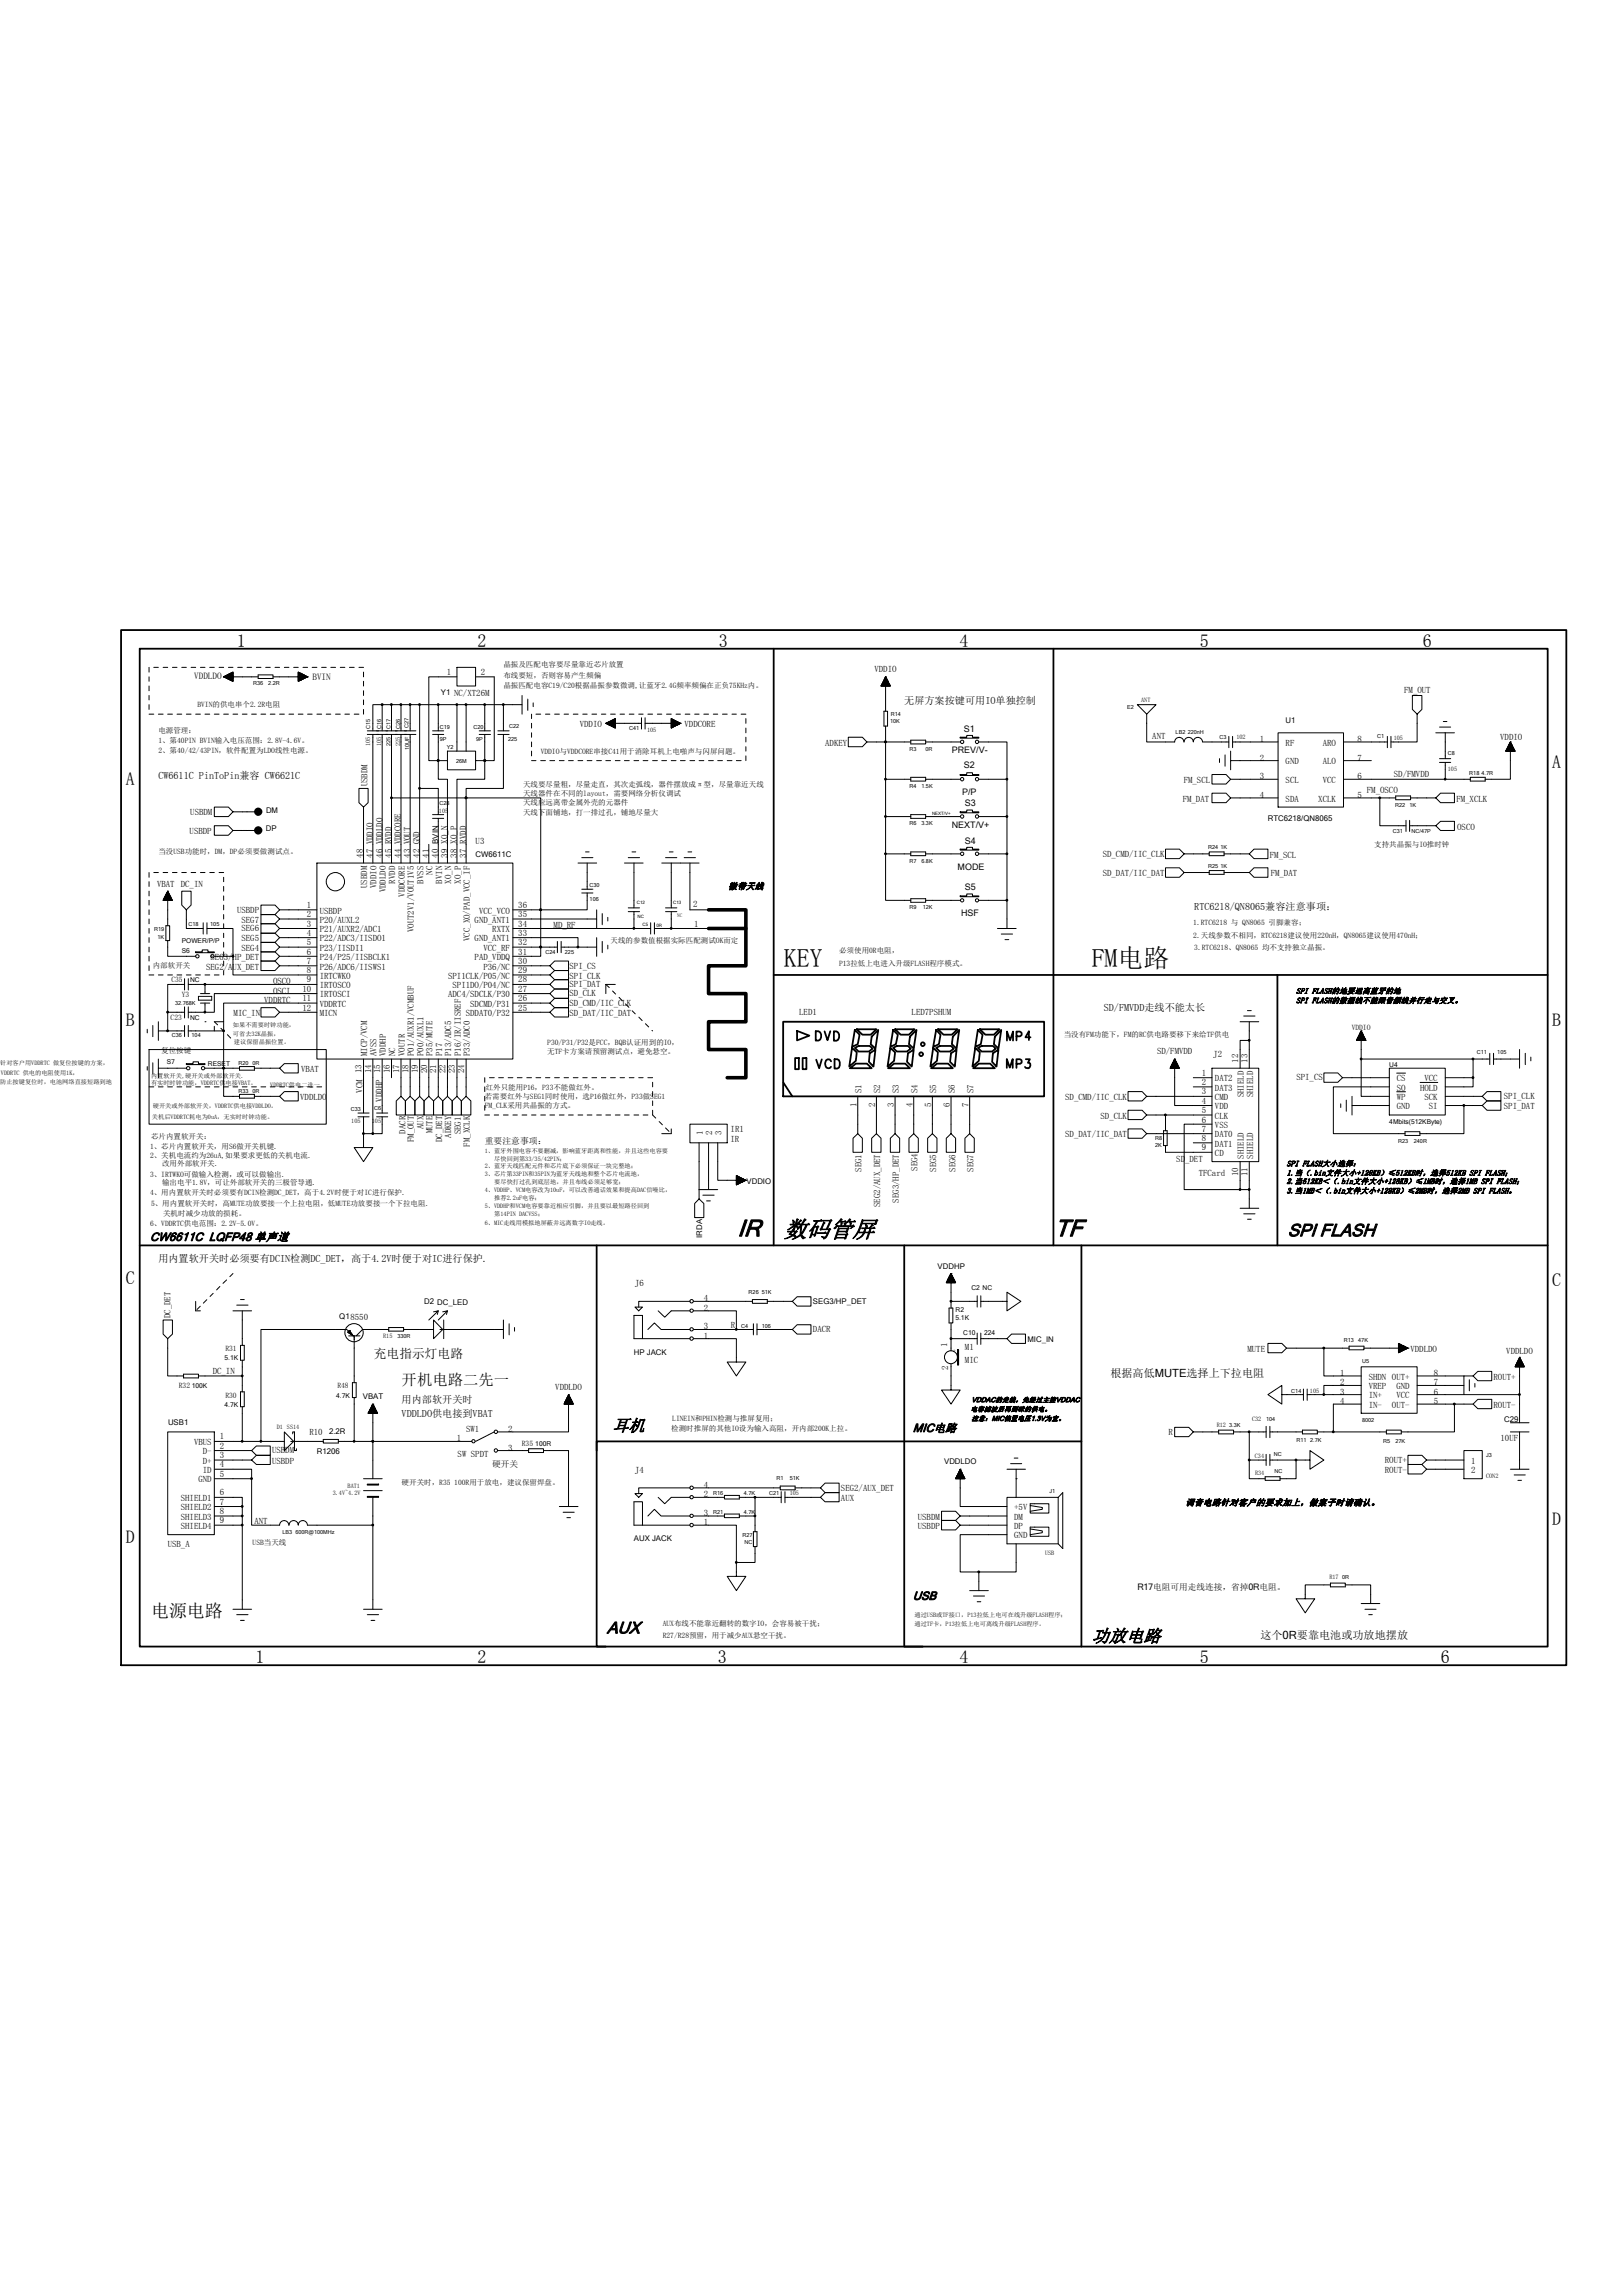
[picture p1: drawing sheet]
<svg xmlns="http://www.w3.org/2000/svg" width="210mm" height="297mm" viewBox="0 0 210 297" stroke-linecap="round" stroke-linejoin="round" font-family="sans-serif">
<defs><g id="words">
<g font-size="3.3">
<text x="101.4" y="125.1">KEY</text>
<text x="141.2" y="125.1">FM电路</text>
</g>
<g font-size="3.1">
<text x="95.4" y="159.9">IR</text>
<text x="101.4" y="160.1">数码管屏</text>
<text x="136.4" y="159.9">TF</text>
</g>
<g font-size="2.3">
<text x="30.6" y="83.7">1</text>
<text x="61.8" y="83.7">2</text>
<text x="93" y="83.7">3</text>
<text x="124.1" y="83.7">4</text>
<text x="155.2" y="83.7">5</text>
<text x="184.1" y="83.7">6</text>
<text x="16.3" y="101.6">A</text>
<text x="200.8" y="99.4">A</text>
<text x="16.3" y="132.7">B</text>
<text x="200.8" y="132.8">B</text>
<text x="166.6" y="159.9">SPI FLASH</text>
<text x="16.3" y="166.1">C</text>
<text x="200.8" y="166.3">C</text>
<text x="200.8" y="197.3">D</text>
<text x="16.3" y="199.6">D</text>
<text x="19.5" y="209.3">电源电路</text>
<text x="33.1" y="215.2">1</text>
<text x="61.8" y="215.2">2</text>
<text x="92.9" y="215.2">3</text>
<text x="124.1" y="215.2">4</text>
<text x="141.2" y="212.4">功放电路</text>
<text x="155.2" y="215.2">5</text>
<text x="186.4" y="215.2">6</text>
</g>
<g font-size="2.2">
<text x="79.2" y="185.1">耳机</text>
<text x="78.5" y="211.3">AUX</text>
</g>
<text font-size="2" x="52" y="179.2">开机电路二先一</text>
<text font-size="1.7" x="48.4" y="175.7">充电指示灯电路</text>
<g font-size="1.5">
<text x="19.4" y="160.5">CW6611C LQFP48 单声道</text>
<text x="118.1" y="185.3">MIC电路</text>
<text x="118.1" y="207">USB</text>
</g>
<g font-size="1.4">
<text x="143.7" y="178.1">根据高低MUTE选择上下拉电阻</text>
<text x="163.1" y="212">这个0R要靠电池或功放地摆放</text>
</g>
<g font-size="1.3">
<text x="117" y="91">无屏方案按键可用IO单独控制</text>
<text x="20.5" y="100.8">CW6611C PinToPin兼容 CW6621C</text>
<text x="154.5" y="117.7">RTC6218/QN8065兼容注意事项：</text>
<text x="142.8" y="130.8">SD/FMVDD走线不能太长</text>
<text x="20.5" y="163.3">用内置软开关时必须要有DCIN检测DC_DET，高于4.2V时便于对IC进行保护.</text>
<text x="52" y="181.5">用内部软开关时</text>
<text x="52" y="183.3">VDDLDO供电接到VBAT</text>
</g>
<g font-size="1.2">
<text x="25.1" y="87.9">VDDLDO</text>
<text x="40.4" y="88">BVIN</text>
<text x="124.7" y="94.7">S1</text>
<text x="123.1" y="97.4">PREV/V-</text>
<text x="124.7" y="99.4">S2</text>
<text x="123.1" y="107.1">NEXT/V+</text>
<text x="124.5" y="102.9">P/P</text>
<text x="124.8" y="104.3">S3</text>
<text x="123.9" y="112.5">MODE</text>
<text x="124.8" y="109.2">S4</text>
<text x="94.2" y="115">微带天线</text>
<text x="124.4" y="118.6">HSF</text>
<text x="124.8" y="115.2">S5</text>
<text x="153.3" y="194.8">调音电路针对客户的要求加上，做案子时请确认。</text>
<text x="147.2" y="205.7">R17电阻可用走线连接，省掉0R电阻。</text>
</g>
<g font-size="1.1">
<text x="57.8" y="87.3">1</text>
<text x="62.2" y="87.3">2</text>
<text x="113.1" y="87">VDDIO</text>
<text x="181.7" y="89.6">FM_OUT</text>
<text x="75" y="94.1">VDDIO</text>
<text x="88.6" y="94.1">VDDCORE</text>
<text x="149.1" y="95.7">ANT</text>
<text x="163" y="96">1</text>
<text x="175.6" y="96">8</text>
<text x="194.1" y="95.8">VDDIO</text>
<text x="47.5" y="101.7" transform="rotate(-90 47.5 101.7)">USBDM</text>
<text x="106.8" y="96.5">ADKEY</text>
<text x="153.1" y="101.3">FM_SCL</text>
<text x="163" y="98.4">2</text>
<text x="163" y="100.8">3</text>
<text x="166.3" y="96.5">RF</text>
<text x="166.3" y="98.9">GND</text>
<text x="166.3" y="101.3">SCL</text>
<text x="171.1" y="101.3">VCC</text>
<text x="171.1" y="98.9">ALO</text>
<text x="171.1" y="96.5">ARO</text>
<text x="175.6" y="100.8">6</text>
<text x="175.6" y="98.4">7</text>
<text x="180.3" y="100.6">SD/FMVDD</text>
<text x="24.5" y="107.9">USBDP</text>
<text x="24.6" y="105.4">USBDM</text>
<text x="153" y="103.7">FM_DAT</text>
<text x="163" y="103.2">4</text>
<text x="166.3" y="103.7">SDA</text>
<text x="170.6" y="103.7">XCLK</text>
<text x="175.6" y="103.2">5</text>
<text x="176.8" y="102.6">FM_OSCO</text>
<text x="188.4" y="103.7">FM_XCLK</text>
<text x="188.5" y="107.3">OSCO</text>
<text x="46.9" y="111" transform="rotate(-90 46.9 111)">48</text>
<text x="48.2" y="111" transform="rotate(-90 48.2 111)">47 VDDIO</text>
<text x="49.5" y="111" transform="rotate(-90 49.5 111)">46 VDDLDO</text>
<text x="50.7" y="111" transform="rotate(-90 50.7 111)">45 RVDD</text>
<text x="51.9" y="111" transform="rotate(-90 51.9 111)">44 VDDCORE</text>
<text x="53.1" y="111" transform="rotate(-90 53.1 111)">43 VOUT</text>
<text x="54.3" y="111" transform="rotate(-90 54.3 111)">42 GND</text>
<text x="55.5" y="111" transform="rotate(-90 55.5 111)">41</text>
<text x="56" y="113.2" transform="rotate(-90 56 113.2)">NC</text>
<text x="56.7" y="111" transform="rotate(-90 56.7 111)">40</text>
<text x="57.9" y="111" transform="rotate(-90 57.9 111)">39 XO_N</text>
<text x="59.1" y="111" transform="rotate(-90 59.1 111)">38 XO_P</text>
<text x="60.3" y="111" transform="rotate(-90 60.3 111)">37 RVDD</text>
<text x="61.5" y="109.2">U3</text>
<text x="142.7" y="110.8">SD_CMD/IIC_CLK</text>
<text x="142.7" y="113.4">SD_DAT/IIC_DAT</text>
<text x="164.3" y="111">FM_SCL</text>
<text x="164.4" y="113.4">FM_DAT</text>
<text x="20.3" y="114.8">VBAT DC_IN</text>
<text x="30.7" y="118.1">USBDP</text>
<text x="31.2" y="119.4">SEG7</text>
<text x="39.7" y="117.5">1</text>
<text x="39.7" y="118.7">2</text>
<text x="39.7" y="119.9">3</text>
<text x="41.4" y="118.2">USBDP</text>
<text x="41.4" y="119.4">P20/AUXL2</text>
<text x="47.5" y="114.9" transform="rotate(-90 47.5 114.9)">USBDM</text>
<text x="48.7" y="114.9" transform="rotate(-90 48.7 114.9)">VDDIO</text>
<text x="49.9" y="115.5" transform="rotate(-90 49.9 115.5)">VDDLDO</text>
<text x="51.1" y="114.3" transform="rotate(-90 51.1 114.3)">RVDD</text>
<text x="52.4" y="116" transform="rotate(-90 52.4 116)">VDDCORE</text>
<text x="54.8" y="114.3" transform="rotate(-90 54.8 114.3)">BVSS</text>
<text x="57.2" y="114.3" transform="rotate(-90 57.2 114.3)">BVIN</text>
<text x="58.4" y="114.3" transform="rotate(-90 58.4 114.3)">XO_N</text>
<text x="59.6" y="114.3" transform="rotate(-90 59.6 114.3)">XO_P</text>
<text x="61.4" y="119.4">GND_ANT1</text>
<text x="62" y="118.2">VCC_VCO</text>
<text x="67.1" y="119.9">34</text>
<text x="67.1" y="118.7">35</text>
<text x="67.1" y="117.5">36</text>
<text x="71.6" y="120">MD_RF</text>
<text x="89.7" y="117.4">2</text>
<text x="89.8" y="119.9">1</text>
<text x="26.7" y="125.4">SEG2/AUX_DET</text>
<text x="27.2" y="124.2">SEG3/HP_DET</text>
<text x="31.2" y="123">SEG4</text>
<text x="31.2" y="121.8">SEG5</text>
<text x="31.2" y="120.5">SEG6</text>
<text x="39.7" y="121.1">4</text>
<text x="39.7" y="122.3">5</text>
<text x="39.7" y="123.5">6</text>
<text x="39.7" y="124.7">7</text>
<text x="39.7" y="125.9">8</text>
<text x="41.4" y="120.6">P21/AUXR2/ADC1</text>
<text x="41.4" y="121.8">P22/ADC3/IISDO1</text>
<text x="41.4" y="123">P23/IISDI1</text>
<text x="41.4" y="124.2">P24/P25/IISBCLK1</text>
<text x="41.4" y="125.4">P26/ADC6/IISWS1</text>
<text x="53.6" y="120.6" transform="rotate(-90 53.6 120.6)">VOUT2V1/VOUT1V5</text>
<text x="60.8" y="121.8" transform="rotate(-90 60.8 121.8)">VCC_XO/PAD_VCC_IF</text>
<text x="61.4" y="124.2">PAD_VDDQ</text>
<text x="61.4" y="121.8">GND_ANT1</text>
<text x="62.5" y="125.4">P36/NC</text>
<text x="62.5" y="123">VCC_RF</text>
<text x="63.7" y="120.6">RXTX</text>
<text x="67.1" y="125.9">29</text>
<text x="67.1" y="124.7">30</text>
<text x="67.1" y="123.5">31</text>
<text x="67.1" y="122.3">32</text>
<text x="67.1" y="121.1">33</text>
<text x="73.7" y="125.3">SPI_CS</text>
<text x="30.2" y="131.4">MIC_IN</text>
<text x="34.2" y="129.8">VDDRTC</text>
<text x="35.3" y="127.4">OSCO</text>
<text x="35.3" y="128.5">OSCI</text>
<text x="39.1" y="128.3">10</text>
<text x="39.1" y="129.5">11</text>
<text x="39.1" y="130.7">12</text>
<text x="39.7" y="127.1">9</text>
<text x="41.4" y="126.6">IRTCWKO</text>
<text x="41.4" y="127.8">IRTOSCO</text>
<text x="41.4" y="129">IRTOSCI</text>
<text x="41.4" y="130.3">VDDRTC</text>
<text x="41.4" y="131.4">MICN</text>
<text x="58" y="129">ADC4/SDCLK/P30</text>
<text x="58" y="126.6">SPI1CLK/P05/NC</text>
<text x="58.5" y="127.8">SPI1DO/P04/NC</text>
<text x="60.3" y="131.4">SDDAT0/P32</text>
<text x="60.8" y="130.3">SDCMD/P31</text>
<text x="67.1" y="130.7">25</text>
<text x="67.1" y="129.5">26</text>
<text x="67.1" y="128.3">27</text>
<text x="67.1" y="127.1">28</text>
<text x="73.7" y="127.7">SPI_DAT</text>
<text x="73.7" y="126.6">SPI_CLK</text>
<text x="73.7" y="128.9">SD_CLK</text>
<text x="73.7" y="130.1">SD_CMD/IIC_CLK</text>
<text x="73.7" y="131.4">SD_DAT/IIC_DAT</text>
<text x="103.4" y="131.3">LED1</text>
<text x="117.9" y="131.4">LED7PSHUM</text>
<text x="47.5" y="136.6" transform="rotate(-90 47.5 136.6)">MICP/VCM</text>
<text x="48.7" y="136.6" transform="rotate(-90 48.7 136.6)">AVSS</text>
<text x="49.9" y="136.6" transform="rotate(-90 49.9 136.6)">VDDHP</text>
<text x="51.1" y="136.6" transform="rotate(-90 51.1 136.6)">NC</text>
<text x="52.4" y="136.6" transform="rotate(-90 52.4 136.6)">VOUTR</text>
<text x="53.6" y="136.6" transform="rotate(-90 53.6 136.6)">P01/AUXR1/VCMBUF</text>
<text x="54.8" y="136.6" transform="rotate(-90 54.8 136.6)">P00/AUXL1</text>
<text x="56" y="136.6" transform="rotate(-90 56 136.6)">P35/MUTE</text>
<text x="57.2" y="136.6" transform="rotate(-90 57.2 136.6)">P17</text>
<text x="58.4" y="136.6" transform="rotate(-90 58.4 136.6)">P13/ADC5</text>
<text x="59.6" y="136.6" transform="rotate(-90 59.6 136.6)">P16/IR/IISREF</text>
<text x="60.8" y="136.6" transform="rotate(-90 60.8 136.6)">P33/ADC0</text>
<text x="149.7" y="136.4">SD/FMVDD</text>
<text x="157" y="136.8">J2</text>
<text x="160.2" y="137.5" transform="rotate(-90 160.2 137.5)">12</text>
<text x="161.4" y="137.5" transform="rotate(-90 161.4 137.5)">13</text>
<text x="38.8" y="142.3">VDDLDO</text>
<text x="39" y="138.7">VBAT</text>
<text x="46.9" y="141.4" transform="rotate(-90 46.9 141.4)">VCM 13</text>
<text x="48" y="138.9" transform="rotate(-90 48 138.9)">14</text>
<text x="49.4" y="142.5" transform="rotate(-90 49.4 142.5)">VDDHP 15</text>
<text x="50.4" y="138.9" transform="rotate(-90 50.4 138.9)">16</text>
<text x="51.6" y="138.9" transform="rotate(-90 51.6 138.9)">17</text>
<text x="52.8" y="138.9" transform="rotate(-90 52.8 138.9)">18</text>
<text x="54" y="138.9" transform="rotate(-90 54 138.9)">19</text>
<text x="55.2" y="138.9" transform="rotate(-90 55.2 138.9)">20</text>
<text x="56.5" y="138.9" transform="rotate(-90 56.5 138.9)">21</text>
<text x="57.7" y="138.9" transform="rotate(-90 57.7 138.9)">22</text>
<text x="58.9" y="138.9" transform="rotate(-90 58.9 138.9)">23</text>
<text x="60.1" y="138.9" transform="rotate(-90 60.1 138.9)">24</text>
<text x="110.8" y="143.3" transform="rotate(-90 110.8 143.3)">1</text>
<text x="111.5" y="141.5" transform="rotate(-90 111.5 141.5)">S1</text>
<text x="113.2" y="143.3" transform="rotate(-90 113.2 143.3)">2</text>
<text x="113.9" y="141.5" transform="rotate(-90 113.9 141.5)">S2</text>
<text x="115.6" y="143.3" transform="rotate(-90 115.6 143.3)">3</text>
<text x="116.3" y="141.5" transform="rotate(-90 116.3 141.5)">S3</text>
<text x="118" y="143.3" transform="rotate(-90 118 143.3)">4</text>
<text x="118.7" y="141.5" transform="rotate(-90 118.7 141.5)">S4</text>
<text x="120.5" y="143.3" transform="rotate(-90 120.5 143.3)">5</text>
<text x="121.1" y="141.5" transform="rotate(-90 121.1 141.5)">S5</text>
<text x="122.9" y="143.3" transform="rotate(-90 122.9 143.3)">6</text>
<text x="123.5" y="141.5" transform="rotate(-90 123.5 141.5)">S6</text>
<text x="125.3" y="143.3" transform="rotate(-90 125.3 143.3)">7</text>
<text x="125.9" y="141.5" transform="rotate(-90 125.9 141.5)">S7</text>
<text x="137.8" y="142.3">SD_CMD/IIC_CLK</text>
<text x="155.5" y="139.2">1</text>
<text x="155.5" y="140.4">2</text>
<text x="155.5" y="141.6">3</text>
<text x="155.5" y="142.8">4</text>
<text x="155.5" y="144">5</text>
<text x="157.2" y="139.9">DAT2</text>
<text x="157.2" y="141.1">DAT3</text>
<text x="157.2" y="142.3">CMD</text>
<text x="157.2" y="143.5">VDD</text>
<text x="160.9" y="142" transform="rotate(-90 160.9 142)">SHIELD</text>
<text x="162.1" y="142" transform="rotate(-90 162.1 142)">SHIELD</text>
<text x="167.7" y="139.8">SPI_CS</text>
<text x="180.7" y="139.9">CS</text>
<text x="180.7" y="141.1">SO</text>
<text x="180.7" y="142.3">WP</text>
<text x="180.7" y="143.5">GND</text>
<text x="183.7" y="141.1">HOLD</text>
<text x="184.3" y="142.3">SCK</text>
<text x="184.3" y="139.9">VCC</text>
<text x="184.9" y="143.5">SI</text>
<text x="194.6" y="143.5">SPI_DAT</text>
<text x="194.6" y="142.2">SPI_CLK</text>
<text x="52.5" y="146.7" transform="rotate(-90 52.5 146.7)">DACR</text>
<text x="53.6" y="147.8" transform="rotate(-90 53.6 147.8)">FM_OUT</text>
<text x="54.8" y="146.1" transform="rotate(-90 54.8 146.1)">AUX</text>
<text x="56" y="146.6" transform="rotate(-90 56 146.6)">MUTE</text>
<text x="57.2" y="147.8" transform="rotate(-90 57.2 147.8)">DC_DET</text>
<text x="58.4" y="147.2" transform="rotate(-90 58.4 147.2)">ADKEY</text>
<text x="59.6" y="146.8" transform="rotate(-90 59.6 146.8)">SEG1</text>
<text x="60.8" y="148.4" transform="rotate(-90 60.8 148.4)">FM_XCLK</text>
<text x="62.7" y="148">重要注意事项：</text>
<text x="90.9" y="146.9" transform="rotate(-90 90.9 146.9)">1</text>
<text x="92.2" y="146.9" transform="rotate(-90 92.2 146.9)">2</text>
<text x="93.3" y="146.9" transform="rotate(-90 93.3 146.9)">3</text>
<text x="94.5" y="147.7">IR</text>
<text x="94.5" y="146.4">IR1</text>
<text x="137.8" y="147.2">SD_DAT/IIC_DAT</text>
<text x="142.4" y="144.7">SD_CLK</text>
<text x="155.5" y="145.2">6</text>
<text x="155.5" y="146.4">7</text>
<text x="155.5" y="147.6">8</text>
<text x="155.5" y="148.8">9</text>
<text x="157.2" y="144.7">CLK</text>
<text x="157.2" y="145.9">VSS</text>
<text x="157.2" y="147.2">DAT0</text>
<text x="157.2" y="148.3">DAT1</text>
<text x="157.2" y="149.6">CD</text>
<text x="160.9" y="149.9" transform="rotate(-90 160.9 149.9)">SHIELD</text>
<text x="162.1" y="149.9" transform="rotate(-90 162.1 149.9)">SHIELD</text>
<text x="111.5" y="151.6" transform="rotate(-90 111.5 151.6)">SEG1</text>
<text x="116.3" y="155.6" transform="rotate(-90 116.3 155.6)">SEG3/HP_DET</text>
<text x="118.7" y="151.5" transform="rotate(-90 118.7 151.5)">SEG4</text>
<text x="121.1" y="151.6" transform="rotate(-90 121.1 151.6)">SEG5</text>
<text x="123.6" y="151.6" transform="rotate(-90 123.6 151.6)">SEG6</text>
<text x="125.9" y="151.6" transform="rotate(-90 125.9 151.6)">SEG7</text>
<text x="152.2" y="150.3">SD_DET</text>
<text x="155.1" y="152.1">TFCard</text>
<text x="160.2" y="152.1" transform="rotate(-90 160.2 152.1)">10</text>
<text x="161.4" y="152.1" transform="rotate(-90 161.4 152.1)">11</text>
<text x="113.9" y="156.2" transform="rotate(-90 113.9 156.2)">SEG2/AUX_DET</text>
<text x="82.1" y="166.4">J6</text>
<text x="22.1" y="170.5" transform="rotate(-90 22.1 170.5)">DC_DET</text>
<text x="91.1" y="172">3</text>
<text x="91.1" y="168.4">4</text>
<text x="91.1" y="169.6">2</text>
<text x="91.1" y="173.2">1</text>
<text x="94.6" y="171.7">R</text>
<text x="105.2" y="172.3">DACR</text>
<text x="27.5" y="177.8">DC_IN</text>
<text x="71.8" y="179.8">VDDLDO</text>
<text x="122.6" y="174.3" transform="rotate(-90 122.6 174.3)">1</text>
<text x="122.7" y="177.3" transform="rotate(-90 122.7 177.3)">2</text>
<text x="124.8" y="174.6">M1</text>
<text x="124.8" y="176.3">MIC</text>
<text x="161.4" y="174.9">MUTE</text>
<text x="173.4" y="178">1</text>
<text x="173.4" y="179.2">2</text>
<text x="177.1" y="178.5">SHDN OUT+</text>
<text x="177.1" y="179.7">VREP</text>
<text x="180.7" y="179.7">GND</text>
<text x="182.5" y="174.9">VDDLDO</text>
<text x="185.5" y="179.2">7</text>
<text x="185.5" y="178">8</text>
<text x="193.2" y="178.5">ROUT+</text>
<text x="194.9" y="175.1">VDDLDO</text>
<text x="40" y="185.6">R10</text>
<text x="60.3" y="185.3">SW1</text>
<text x="65.7" y="185.3">2</text>
<text x="151.2" y="185.6">R</text>
<text x="173.4" y="180.4">3</text>
<text x="173.4" y="181.7">4</text>
<text x="177.1" y="180.9">IN+</text>
<text x="177.1" y="182.1">IN-</text>
<text x="180.1" y="182.1">OUT-</text>
<text x="180.7" y="180.9">VCC</text>
<text x="185.5" y="181.7">5</text>
<text x="185.5" y="180.4">6</text>
<text x="193.2" y="182.1">ROUT-</text>
<text x="25.1" y="187">VBUS</text>
<text x="25.7" y="191.8">GND</text>
<text x="26.2" y="188.2">D-</text>
<text x="26.2" y="189.4">D+</text>
<text x="26.2" y="190.6">ID</text>
<text x="28.4" y="186.2">1</text>
<text x="28.4" y="187.4">2</text>
<text x="28.4" y="188.6">3</text>
<text x="28.4" y="189.8">4</text>
<text x="28.4" y="191">5</text>
<text x="35.2" y="188">USBDM</text>
<text x="35.2" y="189.4">USBDP</text>
<text x="59.1" y="186.5">1</text>
<text x="59.2" y="188.5">SW SPDT</text>
<text x="63.7" y="189.8">硬开关</text>
<text x="65.7" y="187.7">3</text>
<text x="82.1" y="190.6">J4</text>
<text x="179.2" y="189.2">ROUT+</text>
<text x="179.2" y="190.6">ROUT-</text>
<text x="190.4" y="189.4">1</text>
<text x="190.4" y="190.6">2</text>
<text x="194.1" y="186.5">10UF</text>
<text x="23.4" y="194.2">SHIELD1</text>
<text x="23.4" y="195.4">SHIELD2</text>
<text x="23.4" y="196.6">SHIELD3</text>
<text x="23.4" y="197.8">SHIELD4</text>
<text x="28.4" y="193.5">6</text>
<text x="28.4" y="194.7">7</text>
<text x="28.4" y="195.9">8</text>
<text x="28.4" y="197.1">9</text>
<text x="32.9" y="197.1">ANT</text>
<text x="91.1" y="196.1">3</text>
<text x="91.1" y="192.5">4</text>
<text x="91.1" y="193.7">2</text>
<text x="91.1" y="197.3">1</text>
<text x="108.8" y="194.2">AUX</text>
<text x="108.8" y="192.8">SEG2/AUX_DET</text>
<text x="118.7" y="196.6">USBDM</text>
<text x="118.7" y="197.8">USBDP</text>
<text x="131.2" y="195.4">+5V</text>
<text x="131.2" y="196.6">DM</text>
<text x="131.2" y="197.8">DP</text>
<text x="21.7" y="200.1">USB_A</text>
<text x="131.2" y="199">GND</text>
</g>
<g font-size="1">
<text x="57" y="89.9">Y1 NC/XT26M</text>
<text x="65.1" y="89">晶振匹配电容C19/C20根据晶振参数微调,让蓝牙2.4G频率频偏在正负75KHz内。</text>
<text x="65.1" y="86.3">晶振及匹配电容要尽量靠近芯片放置</text>
<text x="65.1" y="87.7">布线要短，否则容易产生频偏</text>
<text x="20.5" y="94.8">电源管理：</text>
<text x="25.5" y="91.4">BVIN的供电串个2.2R电阻</text>
<text x="166.3" y="93.6">U1</text>
<text x="20.5" y="97.4">2、第40/42/43PIN，软件配置为LDO线性电源。</text>
<text x="20.5" y="96.1">1、第40PIN BVIN输入电压范围：2.8V-4.6V。</text>
<text x="67.7" y="101.8">天线要尽量粗，尽量走直，其次走弧线，器件摆放成π型，尽量靠近天线</text>
<text x="70" y="97.6">VDDIO与VDDCORE串接C41用于消除耳机上电啪声与闪屏问题。</text>
<text x="34.4" y="107.5">DP</text>
<text x="34.4" y="105.1">DM</text>
<text x="67.7" y="103">天线器件在不同的layout，需要网络分析仪调试</text>
<text x="67.7" y="104.2">天线应远离带金属外壳的元器件</text>
<text x="67.7" y="105.4">天线下面铺地，打一排过孔，铺地尽量大</text>
<text x="164" y="106.2">RTC6218/QN8065</text>
<text x="20.5" y="110.5">当没USB功能时，DM，DP必须要做测试点。</text>
<text x="56.7" y="109.2" transform="rotate(-90 56.7 109.2)">BVIN</text>
<text x="61.5" y="110.8">CW6611C</text>
<text x="177.8" y="109.6">支持共晶振与IO推时钟</text>
<text x="154.4" y="119.6">1.RTC6218 与 QN8065 引脚兼容；</text>
<text x="19.8" y="125.2">内部软开关</text>
<text x="79" y="122">天线的参数值根据实际匹配测试OK而定</text>
<text x="108.6" y="123.3">必须使用0R电阻，</text>
<text x="108.6" y="124.9">P13拉低上电进入升级FLASH程序模式。</text>
<text x="154.4" y="121.3">2.天线参数不相同，RTC6218建议使用220nH，QN8065建议使用470nH；</text>
<text x="154.5" y="122.9">3.RTC6218、QN8065 均不支持独立晶振。</text>
<text x="22.1" y="131.9">C23</text>
<text x="22.2" y="127">C35</text>
<text x="23.5" y="129">Y3</text>
<text x="167.7" y="128.5">SPI FLASH的地要远离蓝牙的地</text>
<text x="167.7" y="129.8">SPI FLASH的数据线不能跟音频线并行走与交叉。</text>
<text x="20.8" y="136.3">复位按键</text>
<text x="70.8" y="135.2">P30/P31/P32是FCC，BQB认证用到的IO，</text>
<text x="70.8" y="136.4">无TF卡方案请预留测试点，避免悬空。</text>
<text x="137.6" y="134.1">当没有FM功能下，FM的RC供电路要移下来给TF供电</text>
<text x="174.9" y="133.3">VDDIO</text>
<text x="62.7" y="142.2">若需要红外与SEG1同时使用，选P16做红外，P33做SEG1</text>
<text x="62.7" y="143.4">FM_CLK采用共晶振的方式。</text>
<text x="62.8" y="141">红外只能用P16，P33不能做红外。</text>
<text x="19.4" y="148.7">1、芯片内置软开关，用S6做开关机键.</text>
<text x="19.4" y="149.8">2、关机电流约为26uA,如果要求更低的关机电流.</text>
<text x="19.5" y="147.4">芯片内置软开关：</text>
<text x="19.4" y="152.2">3、IRTWKO可做输入检测，或可以做输出.</text>
<text x="19.4" y="154.6">4、用内置软开关时必须要有DCIN检测DC_DET，高于4.2V时便于对IC进行保护.</text>
<text x="21" y="150.9">改用外部软开关.</text>
<text x="21" y="153.3">输出电平1.8V，可让外部软开关的三极管导通.</text>
<text x="96.6" y="153.2">VDDIO</text>
<text x="166.5" y="153.2">2.当512KB＜（.bin文件大小+128KB）≤1MB时，选择1MB SPI FLASH；</text>
<text x="166.5" y="152.1">1.当（.bin文件大小+128KB）≤512KB时，选择512KB SPI FLASH；</text>
<text x="166.5" y="154.4">3.当1MB＜（.bin文件大小+128KB）≤2MB时，选择2MB SPI FLASH。</text>
<text x="166.5" y="150.9">SPI FLASH大小选择：</text>
<text x="19.4" y="158.6">6、VDDRTC供电范围：2.2V-5.0V。</text>
<text x="19.5" y="156.1">5、用内置软开关时，高MUTE功放要接一个上拉电阻，低MUTE功放要接一个下拉电阻.</text>
<text x="21.1" y="157.3">关机时减少功放的损耗。</text>
<text x="90.8" y="160.1" transform="rotate(-90 90.8 160.1)">IRDA</text>
<text x="121.3" y="164.1">VDDHP</text>
<text x="43.9" y="170.6">Q18550</text>
<text x="54.9" y="168.7">D2 DC_LED</text>
<text x="105.2" y="168.7">SEG3/HP_DET</text>
<text x="132.9" y="173.6">MIC_IN</text>
<text x="23.1" y="179.6">R32</text>
<text x="29.2" y="174.8">R31</text>
<text x="43.6" y="179.6">R48</text>
<text x="82" y="175.2">HP JACK</text>
<text x="21.7" y="184.4">USB1</text>
<text x="29.2" y="180.8">R30</text>
<text x="42.6" y="185.5">2.2R</text>
<text x="46.9" y="181">VBAT</text>
<text x="86.8" y="185.1">检测时推屏的其他IO设为输入高阻，开内部200K上拉。</text>
<text x="87" y="183.8">LINEIN和PHIN检测与推屏复用；</text>
<text x="194.6" y="183.9">C29</text>
<text x="41" y="188.2">R1206</text>
<text x="67.5" y="187.1">R35</text>
<text x="122.2" y="189.5">VDDLDO</text>
<text x="52" y="192.1">硬开关时，R35 100R用于放电，建议保留焊盘。</text>
<text x="32.7" y="199.9">USB当天线</text>
<text x="82" y="199.4">AUX JACK</text>
<text x="85.7" y="210.4">AUX布线不能靠近翻转的数字IO，会容易被干扰；</text>
<text x="85.7" y="211.9">R27/R28预留，用于减少AUX悬空干扰。</text>
</g>
<g font-size=".9">
<text x="23.5" y="123.3">S6</text>
<text x="23.5" y="122">POWER/P/P</text>
<text x="24.6" y="131.9">NC</text>
<text x="24.6" y="127">NC</text>
<text x="21.6" y="137.6">S7</text>
<text x="26.9" y="137.9">RESET</text>
<text x="179.7" y="138">U4</text>
<text x="179.7" y="145.4">4Mbits(512KByte)</text>
<text x="125.7" y="166.9">C2 NC</text>
<text x="123.6" y="170.8">5.1K</text>
<text x="123.6" y="169.8">R2</text>
<text x="124.6" y="172.7">C10</text>
<text x="127.3" y="172.7">224</text>
<text x="24.8" y="179.6">100K</text>
<text x="29" y="176">5.1K</text>
<text x="29" y="182">4.7K</text>
<text x="43.5" y="180.8">4.7K</text>
<text x="125.6" y="182.6">电容滤波后再到咪的供电。</text>
<text x="125.7" y="183.8">注意：MIC偏置电压1.3V为宜。</text>
<text x="125.7" y="181.4">VDDAC的走线，先经过主控VDDAC</text>
<text x="69.3" y="187.1">100R</text>
</g>
<g font-size=".8">
<text x="83.7" y="94.6">105</text>
<text x="147.6" y="90.8">ANT</text>
<text x="160" y="95.6">102</text>
<text x="180.3" y="95.7">105</text>
<text x="47.9" y="96.5" transform="rotate(-90 47.9 96.5)">105</text>
<text x="49.3" y="96.5" transform="rotate(-90 49.3 96.5)">105</text>
<text x="51.8" y="96.5" transform="rotate(-90 51.8 96.5)">225</text>
<text x="187.3" y="99.7">105</text>
<text x="56.8" y="105.2">105</text>
<text x="0" y="137.7">针对客户用VDDRTC 做复位按键的方案，</text>
<text x="30.1" y="132.9">如果不需要时钟功能，</text>
<text x="30.1" y="134">可省去32K晶振，</text>
<text x="30.3" y="135.1">建议保留晶振位置。</text>
<text x="0" y="140.3">防止按键复位时，电池网络直接短路到地</text>
<text x=".1" y="139">VDDRTC 供电的电阻使用1K，</text>
<text x="19.5" y="139.4">内置软开关,硬开关或外部软开关.</text>
<text x="19.5" y="140.4">有实时时钟功能，VDDRTC供电接VBAT。</text>
<text x="19.8" y="143.4">硬开关或外部软开关，VDDRTC供电接VDDLDO。</text>
<text x="35" y="140.6">VDDRTC供电二选一</text>
<text x="19.7" y="144.7">关机后VDDRTC耗电为0uA，无实时时钟功能。</text>
<text x="45.4" y="145.3">105</text>
<text x="48.1" y="145.3">105</text>
<text x="62.7" y="149.2">1、蓝牙外围电容不要删减，影响蓝牙距离和性能，并且这些电容要</text>
<text x="62.7" y="151.1">2、蓝牙天线匹配元件和芯片底下必须保证一块完整地；</text>
<text x="62.7" y="152.1">3、芯片第33PIN和35PIN为蓝牙天线地和整个芯片电流地，</text>
<text x="62.7" y="154.3">4、VDDHP、VCM电容改为10uF，可以改善通话效果和提高DAC信噪比，</text>
<text x="63.9" y="150.2">尽快回到第33/35/42PIN；</text>
<text x="63.9" y="153.2">要尽快打过孔到底层地，并且布线必须足够宽；</text>
<text x="63.9" y="155.2">推荐2.2uF电容；</text>
<text x="62.7" y="156.3">5、VDDHP和VCM电容要靠近相应引脚，并且要以最短路径回到</text>
<text x="62.7" y="158.5">6、MIC走线用模拟地屏蔽并远离数字IO走线。</text>
<text x="63.9" y="157.3">第14PIN DACVSS；</text>
<text x="49.6" y="173.2">R15</text>
<text x="123.3" y="175">+</text>
<text x="35.8" y="184.9">D1 SS14</text>
<text x="157.4" y="184.7">R12</text>
<text x="162" y="183.8">C32</text>
<text x="169.5" y="180.2">105</text>
<text x="162.3" y="188.6">C34</text>
<text x="162.4" y="190.8">R34</text>
<text x="192.3" y="191.2">CON2</text>
<text x="43.1" y="193.5">3.4V~4.2V</text>
<text x="45" y="192.5">BAT1</text>
<text x="102.2" y="193.5">105</text>
<text x="135.2" y="201.2">USB</text>
<text x="118.3" y="209.1">通过USB或TF接口，P13拉低上电可在线升级FLASH程序；</text>
<text x="172" y="204.3">R17</text>
<text x="118.3" y="210.4">通过TF卡，P13拉低上电可离线升级FLASH程序。</text>
</g>
<g font-size=".7">
<text x="32.7" y="88.6">R36</text>
<text x="34.7" y="88.6">2.2R</text>
<text x="47.9" y="94.3" transform="rotate(-90 47.9 94.3)">C15</text>
<text x="49.3" y="94.3" transform="rotate(-90 49.3 94.3)">C16</text>
<text x="50.5" y="94.3" transform="rotate(-90 50.5 94.3)">C17</text>
<text x="51.8" y="94.3" transform="rotate(-90 51.8 94.3)">C26</text>
<text x="52.9" y="94.2" transform="rotate(-90 52.9 94.2)">C27</text>
<text x="56.9" y="94.3">C19</text>
<text x="56.9" y="95.9">9P</text>
<text x="61.3" y="94.3">C20</text>
<text x="61.6" y="95.9">9P</text>
<text x="65.7" y="95.9">225</text>
<text x="65.9" y="94.2">C22</text>
<text x="81.4" y="94.4">C41</text>
<text x="115.2" y="93.6">10K</text>
<text x="115.3" y="92.6">R14</text>
<text x="145.8" y="91.8">E2</text>
<text x="152.1" y="95">LB2 220nH</text>
<text x="157.8" y="95.6">C3</text>
<text x="178.2" y="95.5">C1</text>
<text x="50.5" y="96.5" transform="rotate(-90 50.5 96.5)">225</text>
<text x="52.9" y="97" transform="rotate(-90 52.9 97)">10UF</text>
<text x="57.8" y="97">Y2</text>
<text x="59" y="98.7">26M</text>
<text x="117.7" y="97.1">R3</text>
<text x="117.7" y="101.9">R4</text>
<text x="119.2" y="101.9">1.5K</text>
<text x="119.7" y="97.1">0R</text>
<text x="187.3" y="97.7">C8</text>
<text x="190.1" y="100.2">R18 4.7R</text>
<text x="56.9" y="104.2">C28</text>
<text x="117.7" y="106.8">R6</text>
<text x="119.2" y="106.8">3.3K</text>
<text x="180.2" y="107.8">C31</text>
<text x="180.5" y="104.4">R22</text>
<text x="182.4" y="104.4">1K</text>
<text x="182.6" y="107.8">NC/47P</text>
<text x="117.7" y="111.6">R7</text>
<text x="119.2" y="111.6">6.8K</text>
<text x="156.3" y="109.9">R24 1K</text>
<text x="156.3" y="112.3">R25 1K</text>
<text x="24.4" y="119.8">C18</text>
<text x="27.2" y="119.8">105</text>
<text x="76.3" y="114.7">C30</text>
<text x="76.3" y="116.5">106</text>
<text x="87.6" y="118.7">NC</text>
<text x="117.7" y="117.6">R9</text>
<text x="119.4" y="117.6">12K</text>
<text x="19.9" y="120.5">R19</text>
<text x="20.4" y="121.5">1K</text>
<text x="70.6" y="123.4">C24</text>
<text x="73.1" y="123.4">225</text>
<text x="22.6" y="130">32.768K</text>
<text x="22.2" y="134.2">C36</text>
<text x="24.8" y="134.2">104</text>
<text x="30.9" y="137.7">R20</text>
<text x="32.7" y="137.7">0R</text>
<text x="191.1" y="136.4">C11</text>
<text x="193.7" y="136.4">105</text>
<text x="30.9" y="141.4">R33</text>
<text x="32.7" y="141.4">0R</text>
<text x="45.4" y="143.8">C33</text>
<text x="48.4" y="143.6">C6</text>
<text x="149.5" y="147.5">R8</text>
<text x="149.5" y="148.3">2K</text>
<text x="180.9" y="147.8">R23</text>
<text x="182.9" y="147.8">240R</text>
<text x="96.9" y="167.4">R26 51K</text>
<text x="51.4" y="173.1">330R</text>
<text x="95.9" y="171.7">C4</text>
<text x="98.6" y="171.7">106</text>
<text x="173.9" y="173.6">R13</text>
<text x="175.7" y="173.6">47K</text>
<text x="176.2" y="176.3">U5</text>
<text x="159" y="184.7">3.3K</text>
<text x="163.8" y="183.8">104</text>
<text x="167.1" y="180.2">C14</text>
<text x="176.2" y="183.9">8002</text>
<text x="100.5" y="191.5">R1</text>
<text x="102.2" y="191.5">51K</text>
<text x="164.8" y="188.4">NC</text>
<text x="164.9" y="190.6">NC</text>
<text x="167.7" y="186.6">R11 2.7K</text>
<text x="178.9" y="186.7">R5</text>
<text x="180.6" y="186.7">27K</text>
<text x="192.3" y="188.5">J3</text>
<text x="92.3" y="193.5">R16</text>
<text x="92.3" y="195.9">R21</text>
<text x="96.2" y="193.5">4.7K</text>
<text x="96.2" y="195.9">4.7K</text>
<text x="99.5" y="193.5">C21</text>
<text x="135.8" y="193.1">J1</text>
<text x="36.6" y="198.4">LB3 600R@100MHz</text>
<text x="96.1" y="198.8">R27</text>
<text x="96.3" y="199.7">NC</text>
<text x="173.7" y="204.3">0R</text>
</g>
<g font-size=".6">
<text x="120.6" y="105.4">NEXT/V+</text>
<text x="82.4" y="116.9">C12</text>
<text x="82.5" y="118.8">NC</text>
<text x="83.1" y="119.8">C5</text>
<text x="84.9" y="119.9">0R</text>
<text x="87.1" y="116.9">C13</text>
</g>
</g></defs>
<g fill="none" stroke="#000" stroke-width=".23">
<path d="M15.7 81.5h186.9v133.9h-186.9zM18.1 83.9h182.1v129.1h-182.1zM100.1 83.9v77.2M136.3 83.9v77.2M100.1 126.1h100.1M101.3 132.2h33.8v9.6h-33.8zM102.9 136.9h.5v1.4h-.5zM103.1 133.4l1.6 .6-1.6 .6zM103.8 136.9h.5v1.4h-.5zM105.5 133.4h.4a.68 .68 0 0 1 0 1.2h-.4zM106.3 137.1l-.3 1.1-.4-1.1M107.4 133.4l-.3 1.2-.4-1.2"/>
<path d="M107.5 137.3l-.1-.2h-.3a.71 .71 0 0 0-.2 1l.4 .1 .2-.2M107.9 133.4h.3a.68 .68 0 0 1 0 1.2h-.3v-1.1M108 137h.3a.7 .7 0 0 1 0 1.2h-.3zM110 138.2l.7-.6h1.5l.6 .6zM110.2 135.6l.6 .5-.1 1.1-.8 .8zM110.6 133.2l.6 .7-.2 1.2-.8 .3zM110.6 135.6l.5-.3h1.4l.4 .4-.5 .3h-1.3zM110.8 133.2h2.6l-.8 .7h-1zM112.5 136.3l.8-.5-.3 2.2-.6-.6zM113.6 133.2l-.3 2.5-.7-.6 .2-1zM114.9 138.2l.8-.6h1.4l.6 .6zM115.2 135.6l.6 .5-.1 1.1-.9 .8z"/>
<path d="M115.5 133.2l.7 .7-.3 1.2-.7 .3zM115.5 135.6l.5-.3h1.5l.3 .4-.5 .3h-1.3zM115.8 133.2h2.5l-.7 .7h-1.1zM117.5 136.3l.7-.5-.2 2.2-.7-.6zM118.6 133.2l-.4 2.5-.6-.6 .1-1zM120.5 138.2l.7-.6h1.5l.6 .6zM120.7 135.6l.6 .5-.1 1.1-.8 .8zM121.1 133.2l.6 .7-.2 1.2-.8 .3zM121.1 135.6l.5-.3h1.4l.4 .4-.5 .3h-1.3zM121.3 133.2h2.6l-.8 .7h-1zM123 136.3l.8-.5-.3 2.2-.6-.6zM124.1 133.2l-.3 2.5-.7-.6 .2-1z"/>
<path d="M125.9 138.2l.7-.6h1.5l.6 .6zM126.2 135.6l.6 .5-.2 1.1-.8 .8zM126.5 133.2l.6 .7-.2 1.2-.7 .3zM126.5 135.6l.5-.3h1.5l.3 .4-.4 .3h-1.4zM126.8 133.2h2.5l-.7 .7h-1.1zM128.5 136.3l.7-.5-.3 2.2-.5-.6zM129.5 133.2l-.3 2.5-.6-.6 .1-1zM130.3 138.2v-1.2l.3 1.1 .4-1.1v1.2M130.3 134.6v-1.1l.4 1.1 .4-1.1v1.1M131.5 134.1h.5l.2-.2a.32 .32 0 0 0-.3-.4h-.4v1.1M131.5 137.6h.5l.2-.1v-.3l-.3-.2h-.4v1.2M132.7 137h.5l-.2 .5h.2a.43 .43 0 0 1-.1 .7h-.4l-.1-.2"/>
<path d="M133.3 134.2h-.6l.4-.8v1.2M165.3 126.1v35M101.3 140l1.2 1.8M18.1 161.1h182.1M77.2 161.1v51.9h1.2M117 161.1v51.9h2.4M139.9 161.1v51.9M139.9 186.5h-62.7v1.2"/>
<circle cx="119.2" cy="136.4" r=".24"/>
<circle cx="119.4" cy="135.1" r=".24"/>
</g>
<g fill="none" stroke="#000" stroke-width=".13">
<path d="M19.3 86.3v.7M19.3 87.6v.5M19.3 88.8v.6M19.3 90v.6M19.3 91.2v.6M19.3 92.4h.6M19.9 86.3h.6M20.5 92.4h.6M21.1 86.3h.6M21.7 92.4h.6M22.3 86.3h.6M22.9 92.4h.6"/>
<path d="M23.5 86.3h.6M24.1 92.4h.6M24.7 86.3h.6M25.3 92.4h.6M25.9 86.3h.6M26.5 92.4h.6M27.1 86.3h.6M27.7 92.4h.6M28.3 86.3h.6M28.9 87.6h1.2M28.9 92.4h.6M28.9 87.6h.1"/>
<path d="M29 87.5l1.1 .1M29.1 87.5v.1h1M29.2 87.7h.9M29.2 87.4v.3M29.3 87.7h.8M29.3 87.4v.3M29.4 87.8h.7M29.4 87.3v.5M29.5 87.8h.6M29.5 87.3v.5M29.5 86.3h.6M29.6 87.2v.7"/>
<path d="M29.6 87.9h.5M29.7 87.2v.7M29.7 87.9h.4M29.8 87.1v.9M29.8 88h.3M29.9 88h.2M30 87.1v1M30.1 87v1.1M30.1 88.1h.1M30.1 87.5h-1v.1M30.1 87.5h-1.1v.1M30.1 92.4h.7"/>
<path d="M30.1 87.2h-.6v.6M30.1 87.4h-.9v.3M30.1 87.3h-.7v.5M30.1 87.2h-.5v.7M30.1 87.4h-.8v.3M30.1 87.1h-.4v.8M30.1 87.1h-.3v.9M30.1 87.1h-.2v.9M30.1 87h-.1v1.1h.1M30.8 86.3h.5M31.3 92.4h.7M32 86.3h.6"/>
<path d="M32.6 92.4h.6M33.2 86.3h.6M33.4 87.6h-4.5l1.2 .5v-1.1l-1.2 .6M33.4 87.3h1.9v.5h-1.9zM33.8 92.4h.6M34.4 86.3h.6M35 92.4h.6M35.3 87.6h4.5l-1.2 .5v-1.1l1.2 .6M35.6 86.3h.6M36.2 92.4h.6M36.8 86.3h.6M37.4 92.4h.6"/>
<path d="M38 86.3h.6M38.6 87.6h1.2M38.6 87.8h.8M38.6 88.1h.1M38.6 87h.1l.1 1.1h-.2M38.6 87.1h.2l.1 .9h-.3M38.6 87.9h.4M38.6 87.9h.5M38.6 87.8h.7M38.6 87.7h.9M38.6 87.5h1.1v.1M38.6 87.5h1v.1"/>
<path d="M38.6 87.4h.9v.3M38.6 87.4h.8v.3M38.6 87.3h.7v.5M38.6 87.2h.6v.6M38.6 87.2h.5v.7M38.6 87.1h.4v.8M38.6 87.1h.3v.9M38.6 87v1.1M38.6 92.4h.6M38.7 87v1.1M38.8 87.1v1M38.9 87.1v.9"/>
<path d="M39 87.1v.9h-.4M39.1 87.2v.7M39.2 87.2v.7M39.2 86.3h.6M39.3 87.3v.5M39.4 87.3v.5M39.5 87.4v.3M39.6 87.5v.1h-1M39.8 87.5l-1.2 .1M39.8 87.6h.1M39.8 92.4h.6M40.4 86.3h.6"/>
<path d="M41 92.4h.6M41.6 86.3h.6M42.2 92.4h.6M42.8 86.3h.6M43.4 92.4h.6M44 86.3h.6M44.6 92.4h.6M45.2 86.3h.6M45.8 92.4h.6M46.4 86.3h.6M47 87v.6M47 88.1v.7"/>
<path d="M47 89.4v.6M47 90.6v.6M47 91.8v.6M47.5 94.6h6.3M47.5 95h6.3M48.2 95v16.7M49.4 91.2h-1.2v3.4M49.4 95v16.7M50.7 91.2h1.2v3.4M50.7 91.2v3.4M50.7 91.2h-1.3v3.4M50.7 95v16.7"/>
<path d="M51.9 91.2h1.2v3.4M51.9 95v16.7M53.1 91.2h9.6M53.1 95v16.7M54.3 91.2v10.8M56 94.6h1.4M56 95h1.4M56.7 98.4v2.4h1.2v10.9M56.7 91.2v3.4M56.7 98.4h1.2M56.7 95v3.4M57.9 97.2h3.6v2.4h-3.6z"/>
<path d="M59.1 91.2v6M59.1 86.3h2.4v2.5h-2.4zM59.1 87.6h-3.6v10.8h1.2M60.3 91.2v6M61.5 98.4h1.2M61.5 87.6h2.4v10.8h-1.2M62 94.6h1.5M62 95h1.5M62.7 98.4v2.4h-3.6v10.9M62.7 98.4h.1M62.7 95v3.4M64.4 94.6h1.5"/>
<path d="M64.4 95h1.5M65.1 95v7h-4.8v1.2M65.1 91.2h-2.4v3.4M67.5 91.2h-2.4v3.4M67.5 90v2.4M68.3 90.4v1.5M68.8 92.4v.6M68.8 93.6v.6M68.8 94.8v.6M68.8 96v.6M68.8 97.2v.6M68.8 98.4h.5"/>
<path d="M69 90.9v.5M69.3 92.4h.7M70 98.4h.6M70.6 92.4h.5M71.1 98.4h.7M71.8 92.4h.6M72.4 98.4h.6M73 92.4h.6M73.6 98.4h.6M74.2 92.4h.6M74.8 98.4h.6M75.4 92.4h.6"/>
<path d="M76 98.4h.6M76.6 92.4h.6M77.2 98.4h.6M77.8 92.4h.6M78.4 93.6h1.2M78.4 93.6h.1M78.4 93.6l1.2-.6v1.2l-1.2-.6h4.6M78.4 98.4h.6M78.5 93.5v.2h1.1M78.6 93.5v.2M78.6 93.7h1M78.7 93.4v.3"/>
<path d="M78.7 93.8h.9M78.9 93.3v.5M78.9 93.9h.7M79 92.4h.6M79 93.3v.6M79.1 93.9h.5M79.1 93.2v.7M79.1 94h.5M79.2 93.2v.8M79.2 94h.4M79.4 93.1v1M79.4 94.1h.2"/>
<path d="M79.5 93v1.1M79.5 94.2h.1M79.6 93v1.2M79.6 93.5h-1.1v.1M79.6 93.3h-.7v.5h.7M79.6 93.5h-1v.2M79.6 93.3h-.6v.6M79.6 93.4h-.9v.3M79.6 93.2h-.5v.7M79.6 93.4h-.8v.4M79.6 93.2h-.4v.8M79.6 93.2h-.3v.8"/>
<path d="M79.6 93.1h-.2l-.1 1h.3M79.6 93h-.1v1.1M79.6 98.4h.6M80.2 92.4h.6M80.8 98.4h.6M81.4 92.4h.6M82 98.4h.6M82.6 92.4h.6M83 92.9v1.4M83.2 98.4h.6M83.5 93.6h4.5l-1.2 .6v-1.2l1.2 .6M83.5 92.9v1.4"/>
<path d="M83.8 92.4h.6M84.4 98.4h.6M85 92.4h.6M85.6 98.4h.6M86.2 92.4h.6M86.8 93v1.2M86.8 93.9h.6M86.8 93.6h1.2M86.8 94.1h.3M86.8 93.3h.8v.5M86.8 94.2h.1M86.8 93h.2v1.1h-.2"/>
<path d="M86.8 93.2h.4v.8h-.4M86.8 94h.5M86.8 93.3h.7v.6h-.7M86.8 93.8h.8M86.8 93.8h.9M86.8 93.7h1M86.8 93.5h1.2v.1h-1.2M86.8 93.5h1.1v.2M86.8 93.4h1v.3M86.8 93.4h.9v.4M86.8 93.2h.6v.7M86.8 93.2h.5v.8"/>
<path d="M86.8 93.1h.3v1M86.8 93l.1 1.2M86.8 98.4h.7M87 93v1.1M87.1 93.1v.9M87.2 93.2v.8M87.3 93.2v.7M87.4 93.3v.6M87.5 92.4h.5M87.6 93.3v.5M87.7 93.4v.3M87.8 93.5v.2"/>
<path d="M87.9 93.5v.2h-1.1M88 93.6h.1M88 98.4h.6M88.6 92.4h.7M89.3 98.4h.6M89.9 92.4h.5M90.4 98.4h.7M91.1 92.4h.6M91.7 98.4h.6M92.3 92.4h.6M92.9 98.4h.6M93.5 92.4h.6"/>
<path d="M94.1 98.4h.6M94.7 92.4h.6M95.3 98.4h.6M95.9 92.4h.6M96.5 93v.6M96.5 94.2v.6M96.5 95.4v.6M96.5 96.6v.6M96.5 97.8v.6M114 88.7l1.2 .1h-1.2M114 88.8v-.2h1.1v.2M114.1 88.5h1"/>
<path d="M114.1 88.5v.3M114.1 88.5h.9M114.2 88.8v-.4h.8v.4M114.2 88.4h.8M114.2 88.3v.5M114.2 88.3h.8v.5M114.2 88.3h.7M114.3 88.2v.6M114.3 88.2h.6v.6M114.3 88.2h.6M114.3 88.1h.6v.7M114.4 88h.4v.8"/>
<path d="M114.4 92h.4v1.9h-.4zM114.4 87.9h.4v.9M114.4 87.8h.3v1M114.5 87.7h.2v1.1M114.5 87.6v1.2M114.5 87.6h.1v1.2M114.6 87.6h.1M114.6 87.6v1.2M114.6 87.6l.6 1.2h-1.2l.6-1.2v4.4M114.6 93.9v11.7M114.7 87.7h-.2v1.1M114.7 87.8h-.3v1"/>
<path d="M114.8 87.9h-.4v.9M114.8 88h-.4v.8M114.9 88.1h-.6v.7M115.1 88.5v.3M115.1 88.6h-1.1v.2M117.8 95.8h2v.4h-2zM117.8 96h-5.6l-.6 .6h-1.9v-1.2h1.9l.6 .6M119.8 96h4.4M124.2 95.4h.9v-.3h.7v.3h.8v.1h-2.4zM124.3 95.8h.3l.1 .2-.1 .1-.1 .1-.2-.1zM126.3 95.8h.3v.2v.1l-.2 .1-.1-.1zM126.6 96h3.7v4.8"/>
<path d="M147.2 91.2h2.4l-1.2 1.2zM148.4 92.4v3.6h3.6a.58 .58 0 0 1 .6-.6M152.6 95.4a.59 .59 0 0 1 .6 .6M155.6 96a.59 .59 0 0 0-.6-.6 .59 .59 0 0 0-.6 .6 .59 .59 0 0 0-.6-.6 .59 .59 0 0 0-.6 .6M155.6 96h3.4M157.8 98.1v.5M158.5 97.7v1.4M159 95.3v1.4M159.2 97.2v2.4M159.5 96h5.9M159.5 95.3v1.4M165.4 98.4h-6.2"/>
<path d="M165.4 94.8h8.4v9.6h-8.4zM173.8 98.4h3.6M173.8 96h5.7M179.5 95.3v1.4M180 95.3v1.4M183.3 92.4l-.6-.6v-1.8h1.3v1.8l-.7 .6v3.6h-3.3M185.8 94.8h2.4M186.2 94.1h1.5M186.2 98.6h1.5M186.2 98.1h1.5M186.7 93.3h.5M187 94.8v3.3"/>
<path d="M187 98.6v2.2M194.8 97.1l1.2 .1M194.9 97.1h1.1M194.9 97h1M194.9 96.9v.3M194.9 97h1v.2M194.9 96.9h1M195 96.8v.4M195 96.9h.8v.3M195 96.8h.8M195.1 96.6v.6M195.1 96.7h.6v.5"/>
<path d="M195.1 96.6h.6M195.1 96.5v.7M195.1 96.6h.6v.6M195.2 96.5h.5M195.2 96.5h.4v.7M195.2 96.3v.9M195.2 96.4h.4v.8M195.2 96.3h.4M195.3 96.1v1.1M195.3 96.2h.2v1M195.3 96.1h.2M195.4 96v1.2"/>
<path d="M195.4 96.1h.1v1.1M195.4 96h.1M195.4 96l.6 1.2h-1.2l.6-1.2v4.8h-3.2M195.6 97.2v-.9h-.3v.9M195.6 96.4h-.4v.8M195.8 97.2v-.4h-.8v.4M195.9 97.2v-.2h-1v.2M196 97.2h.1M19.3 112.9v.6M19.3 114.1v.6M19.3 115.3v.6M19.3 116.5v.6"/>
<path d="M19.3 117.7v.6M19.3 118.9v.6M19.9 112.9h.6M21.1 116.5h1.2M21.1 112.9h.6M21.1 116.4l1.2 .1M21.1 116.4v.1M21.2 116.4h1M21.2 116.3h1M21.2 116.5v-.1h1v.1M21.2 116.3h1v.2M21.3 116.5v-.3h.8v.3"/>
<path d="M21.3 116.1h.8M21.3 116.1h.8v.4M21.3 116v.5M21.3 116h.8M21.4 116h.7v.5M21.4 115.9v.6M21.4 115.9h.6M21.4 115.9h.6v.6M21.4 115.8v.7M21.4 115.8h.6M21.5 119.8h.4v1.9h-.4zM21.5 115.8h.4v.7"/>
<path d="M21.5 115.7h.4v.8M21.5 115.6v.9M21.5 115.6h.4M21.6 115.6h.2v.9M21.6 115.5v1M21.6 115.5h.2M21.6 115.5h.2v1M21.6 115.4v1.1M21.6 115.4h.2M21.7 115.4v1.1M21.7 115.3l.6 1.2h-1.2l.6-1.2v4.5M21.7 115.3h.1"/>
<path d="M21.7 115.3v1.2M21.9 115.7h-.4v.8M22.1 116.2h-.9v.3M22.3 112.9h.6M23.5 112.9h.6M24.1 117.7l-.6-.6v-1.8h1.2v1.8l-.6 .6v2.4h2.2M24.7 112.9h.6M25.9 112.9h.6M26.3 119.4v1.4M26.8 119.4v1.4M27.1 112.9h.6M28.3 112.9h.6"/>
<path d="M28.9 113.5v.6M28.9 114.7v.6M28.9 115.9v.6M28.9 117.1v.6M28.9 118.3v.6M28.9 119.5v.6M33.2 105h-3.1l-.6 .6h-1.8v-1.2h1.8l.6 .6M33.2 107.4h-3.1l-.6 .7h-1.8v-1.3h1.8l.6 .6M36.2 118.9l-.6 .6h-1.8v-1.2h1.8l.6 .6h4.8M36.2 117.7l-.6-.6h-1.8v1.2h1.8l.6-.6h4.8M41 111.7h25.4v25.3h-25.4zM47 104.4l-.6-.6v-1.8h1.2v1.8l-.6 .6v7.3"/>
<path d="M50.7 103.2h9.6M55.5 109.2v2.5M56 105.4h1.4M56 105.9h1.4M56.7 105.4v-3.4h-2.4v9.7M56.7 105.9v5.8M60.3 103.2h9.7v14.5h6v-2.2M60.3 103.2h.1M60.3 103.2v8.5M66.4 117.7h3.6v4.8M66.4 118.9h10.8M74.8 111.7h2.4"/>
<path d="M75.3 111h1.4M75.3 115.5h1.4M75.3 115h1.4M75.8 110.2h.4M76 111.7v3.3M77.2 117.7v2.4M77.9 118.2v1.4M78.6 118.7v.4M80.8 111.7h2.4M81.3 111h1.4M81.3 117.5h1.4M81.3 117.9h1.4"/>
<path d="M81.8 110.2h.5M82 111.7v5.8M82 117.9v2.2h2.2M84.2 119.4v1.4M84.7 119.4v1.4M86.1 111h1.5M86.1 117.5h1.5M86.1 117.9h1.5M86.6 110.2h.5M86.8 111.7v5.8M86.8 117.9v2.2M88.5 111h1.5"/>
<path d="M89 110.2h.5M89.3 111.7v6h2.4M90.4 111.7h-4.8M117.8 100.6h2v.4h-2zM117.8 105.4h2v.5h-2zM117.8 110.2h2v.5h-2zM117.8 116.3h2v.4h-2zM117.8 110.5h-3.2v6h3.2M117.8 105.6h-3.2v4.9M117.8 100.8h-3.2M119.8 100.8h4.4M119.8 105.6h4.4"/>
<path d="M119.8 110.5h4.4M119.8 116.5h4.4M124.2 105h.9v-.2h.7v.2h.8v.2h-2.4zM124.2 100.2h.9v-.2h.7v.2h.8v.1h-2.4zM124.2 109.9h.9v-.3h.7v.3h.8v.1h-2.4zM124.2 115.9h.9v-.2h.7v.2h.8v.1h-2.4zM124.3 105.5h.3l.1 .1-.1 .2-.1 .1-.2-.1zM124.3 100.6h.3l.1 .2-.1 .2h-.1h-.2zM124.3 110.3h.3l.1 .1-.1 .2-.1 .1-.2-.1zM126.3 105.5h.3v.1v.2l-.2 .1-.1-.1zM126.3 100.6h.3v.2v.2h-.2h-.1zM126.3 110.3h.3v.1v.2l-.2 .1-.1-.1z"/>
<path d="M126.6 110.5h3.7v6M126.6 105.6h3.7v4.9M126.6 100.8h3.7v4.8M126.6 116.5h3.7M130.3 116.5v3.6M156.4 110.5h-3.2l-.6-.6h-1.8v1.2h1.8l.6-.6M156.4 112.9h-3.2l-.6 .6h-1.8v-1.2h1.8l.6 .6M156.4 110.2h2v.5h-2zM156.4 112.6h2v.5h-2zM158.4 112.9h3.2l.6 .6h1.8v-1.2h-1.8l-.6 .6M158.4 110.5h3.2l.6 .6h1.8v-1.2h-1.8l-.6 .6M165.4 103.2h-6.2l-.6 .6h-1.8v-1.2h1.8l.6 .6"/>
<path d="M165.4 100.8h-6.2l-.6 .6h-1.8v-1.2h1.8l.6 .6M173.8 103.2h4.7v3.6h3.4M173.8 100.8h16.4M178.5 103.2h2.1M180.6 103h1.9v.5h-1.9zM181.9 106.1v1.5M182.4 106.8h3.4l.6 .6h1.8v-1.1h-1.8l-.6 .5M182.4 106.1v1.5M182.5 103.2h3.3l.6 .6h1.8v-1.2h-1.8l-.6 .6M190.2 100.6h2v.4h-2zM19 138v.5M19.1 133.2v.4"/>
<path d="M19.3 135.8h22.9v9.6h-22.9zM19.3 120.1v.6M19.3 121.3v.6M19.3 122.5v.6M19.3 123.7v.6M19.3 124.9v.7M19.3 126.1h.6M19.8 137.5v1.4M19.8 132.7v1.4M20.5 137v2.4M20.5 126.1h.6M20.5 132.2v2.4"/>
<path d="M20.5 133.4h1.2M21.7 133.4h2.2M21.7 126.1h.6M21.7 121.7v2h3.6M22.9 126.1h.6M23.9 127.4h-2.2v3.6M23.9 131h-2.2v2.4M23.9 126.6v1.5M23.9 130.3v1.4M23.9 132.7v1.4M24.1 126.1h.6M24.1 137.6h.9v-.2h.7v.2h.8v.1h-2.4z"/>
<path d="M24.1 138.2h-3.6M24.2 138h.3l.1 .2-.1 .1-.2 .1-.1-.1zM24.4 127.4h16.6M24.4 131h2.1M24.4 126.6v1.5M24.4 130.3v1.4M24.4 132.7v1.4M24.4 133.4h4.5M25.3 126.1h.6M25.3 123.1h.9v-.2h.7v.2h.8v.2h-2.4zM25.4 123.6h.3l.1 .1-.1 .2h-.2h-.1zM25.7 128.9h1.7v.5h-1.7z"/>
<path d="M25.9 128.5h1.2M25.9 129.8h1.2M26.1 138h.3l.1 .2-.1 .1-.1 .1-.2-.1zM26.5 126.1h.6M26.5 132.2h.1M26.5 138.2h4.5M26.5 127.4v1.1M26.5 129.8v1.2M26.8 120.1h3.3v3.6h-1.2M27.7 126.1h.6M27.7 132.8v.6M27.7 123.7h1.2"/>
<path d="M28.6 133l.4 .5M28.9 138.2v3.6h2.1M28.9 138.2h.1M28.9 133.4v4.8M28.9 120.7v.6M28.9 121.9v.6M28.9 123.1v.6M28.9 124.3v.6M28.9 125.6v.5M28.9 132.2h-1.2l.5 .4M29.4 133.9l.4 .4M30.1 123.7v2.4h10.9"/>
<path d="M31 138h1.9v.5h-1.9zM32.9 138.2h3.3l.6 .6h1.8v-1.2h-1.8l-.6 .6M36.2 123.7l-.6 .6h-1.8v-1.2h1.8l.6 .6h4.8M36.2 122.5l-.6 .6h-1.8v-1.2h1.8l.6 .6h4.8M36.2 121.3l-.6 .6h-1.8v-1.2h1.8l.6 .6h4.8M36.2 120.1l-.6 .6h-1.8v-1.2h1.8l.6 .6h4.8M36.2 131l-.6-.6h-1.8v1.2h1.8l.6-.6h4.8M41 124.9h-4.8l-.6 .7h-1.8v-1.3h1.8l.6 .6M41 128.5h-13.3v2.5h-1.2M41 129.8h-12.1v3.6M47 137v7M48.2 137v9.7h-1.2"/>
<path d="M49.4 137v7M50.7 137v2.4M51.9 137v4.8l.6 .6v1.9h-1.2v-1.9l.6-.6M53.1 137v4.8l.6 .6v1.9h-1.2v-1.9l.6-.6M54.3 137v4.8l.6 .6v1.9h-1.2v-1.9l.6-.6M55.5 137v4.8l.6 .6v1.9h-1.2v-1.9l.6-.6M56.7 137v4.8l.6 .6v1.9h-1.2v-1.9l.6-.6M57.9 137v4.8l.6 .6v1.9h-1.2v-1.9l.6-.6M59.1 137v4.8l.6 .6v1.9h-1.2v-1.9l.6-.6M60.3 137v4.8l.6 .6v1.9h-1.2v-1.9l.6-.6M62.7 139.4v.6M63.3 139.4h.6"/>
<path d="M64.5 139.4h.6M65.7 139.4h.7M66.4 128.5h4.7l.7 .7h1.8v-1.2h-1.8l-.7 .5M66.4 131h4.7l.7 .6h1.8v-1.2h-1.8l-.7 .6M66.4 121.3h8.4v1.2M66.4 122.5h5.7M66.4 120.1h15.6M66.9 139.4h.6M68.2 139.4h.6M69.3 139.4h.7M70 122.5h.1M70 122.5v1.2h-3.6"/>
<path d="M70.6 139.4h.5M71.1 129.8l.7 .6h1.8v-1.2h-1.8l-.7 .6h-4.7M71.1 124.9l.7-.6h1.8v1.3h-1.8l-.7-.7h-4.7M71.1 127.4l.7-.7h1.8v1.3h-1.8l-.7-.6h-4.7M71.1 126.1l.7-.5h1.8v1.1h-1.8l-.7-.6h-4.7M71.8 139.4h.6M72.1 121.8v1.5M72.6 121.8v1.5M73 139.4h.6M74.2 139.4h.6M75.4 139.4h.6M76.6 139.4h.6"/>
<path d="M77.2 121.3v2.4M77.2 122.5h-4.6M77.8 139.4h.6M77.9 121.8v1.5M78.4 127.4l.4 .4M78.4 127.4v1.1M78.4 127.4h1.2M78.6 122.3v.5M79 139.4h.6M79.2 128.2l.5 .4M80.1 129l.4 .5M80.2 139.4h.6"/>
<path d="M80.9 129.9l.5 .4M81.4 139.4h.6M81.8 130.8l.4 .4M82.6 139.4h.6M82.7 131.6l.4 .4M83.5 132.4l.4 .5M83.8 139.4h.6M84.3 133.3l.1 .1M84.7 120.1h7M129.1 120.1h2.4M129.5 120.8h1.5M130 121.6h.5"/>
<path d="M151.4 138.2h1.2M151.4 138.1h1.1M151.4 138.2v-.2h1.1v.2M151.5 138h1M151.5 137.9v.3M151.5 138h1v.2M151.5 137.9h.9M151.6 137.9v.3M151.6 137.9h.8v.3M151.6 137.8h.8M151.6 137.8v.4M151.6 137.8h.8v.4"/>
<path d="M151.6 137.7h.8M151.6 138.2v-.5h.7v.5M151.7 137.6h.6M151.7 137.5v.7M151.7 137.6h.6v.6M151.7 137.5h.6M151.7 137.4v.8M151.7 137.5h.5v.7M151.8 137.4h.4M151.8 137.4v.8M151.8 137.4h.4v.8M151.8 137.4h.3"/>
<path d="M151.8 137.3h.3v.9M151.9 137.2h.2v1M151.9 137.1v1.1M151.9 137.1h.1v1.1M152 137.1h.1M152 137v1.2M152 137h.1M152 137l.6 1.2h-1.2l.6-1.2v6h4.8M152.1 137.1h-.2v1.1M152.1 137.2h-.2l-.1 1M154.4 139.4h2.4M156.8 138.2h6.1v12.1h-6.1z"/>
<path d="M160.4 132.2h2.5M160.4 138.2v-3.6h1.2v3.6M160.9 131.4h1.5M161.4 130.7h.5M161.6 132.2v2.4M175.5 134.5v.1h1.2M175.5 134.6h1.2M175.6 134.5h1.1M175.6 134.4v.2M175.6 134.5h1v.1M175.6 134.4h1M175.6 134.3v.3"/>
<path d="M175.6 134.3h1v.3M175.6 134.3h1M175.7 134.6v-.4h.8v.4M175.7 134.2h.8M175.7 134.1v.5M175.7 134.2h.8v.4M175.7 134.1h.8M175.8 134v.6M175.8 134.1h.6v.5M175.8 134h.6M175.8 133.9v.7M175.8 134h.6v.6"/>
<path d="M175.9 133.9h.5M175.9 133.9h.5v.7M175.9 133.8h.4v.8M176 133.6v1M176 133.7h.3v.9M176 133.6h.2M176 133.5v1.1M176 133.6h.2v1M176 133.5h.2M176.1 133.4v1.2M176.1 133.5v1.1M176.1 133.4h.1"/>
<path d="M176.1 133.4l.6 1.2h-1.2l.6-1.2v3.6M176.1 137v4.8h3.6M176.1 137h14.5M176.3 133.7h-.4v.9M176.3 133.8h-.4v.8M179.7 138.2h7.3v6.1h-7.3zM179.7 139.4h-6l-.6 .6h-1.8v-1.2h1.8l.6 .6M180.7 138.8h1.1M187 139.4h3.6M190.6 139.4v1.2h-3.6M192.7 137h-2.1v2.4M192.7 136.3v1.4"/>
<path d="M193.2 137h3.4M193.2 136.3v1.4M196.6 135.8v2.4M197.3 136.3v1.4M198.1 136.8v.4M19.3 140.6h.6M20.5 140.6h.6M21.7 140.6h.6M22.9 140.6h.6M24.1 140.6h.6M25.3 140.6h.6M26.5 140.6h.6"/>
<path d="M27.7 140.6h.6M28.9 140.6h.6M30.1 140.6h.7M31 141.6h1.9v.5h-1.9zM31.3 140.6h.7M32.6 140.6h.6M32.9 141.8h3.3l.6 .6h1.8v-1.2h-1.8l-.6 .6M33.8 140.6h.6M35 140.6h.6M36.2 140.6h.6M37.4 140.6h.6M38.6 140.6h.6"/>
<path d="M39.8 140.6h.6M41 140.6h.6M46.3 144h1.5M46.3 144.5h1.5M47 144.5v4h-1.2l1.2 1.8 1.2-1.8h-1.2M48.7 144h1.5M48.7 144.5h1.5M49.4 144.5v2.2h-1.2M62.7 140.6v.6M62.7 141.8v.6M62.7 143v.6M62.7 144.3h.6"/>
<path d="M63.9 144.3h.6M65.1 144.3h.6M66.4 144.3h.5M67.5 144.3h.7M68.8 144.3h.5M70 144.3h.6M71.1 144.3h.7M72.4 144.3h.6M73.6 144.3h.6M74.8 144.3h.6M76 144.3h.6M77.2 144.3h.6"/>
<path d="M78.4 144.3h.6M79.6 144.3h.6M80.8 144.3h.6M82 144.3h.6M83.2 144.3h.6M84.4 140v.6M84.4 141.2v.6M84.4 142.4v.6M84.4 143.6v.7l.4 .4M85.3 145.1l.4 .4M86.1 145.9l.5 .5M86.8 146v.7h-1.2"/>
<path d="M89.3 145.4h4.8v2.4h-4.8zM90.4 153.9v1.2l.7 .6v1.8h-1.2v-1.8l.5-.6M90.4 153.9h2.5M90.4 147.8v6.1M90.9 154.6h1.5M91.4 155.4h.5M91.7 147.8v6.1M92.9 147.8v4.9h3.6l-1.2 .6v-1.2l1.2 .6M95.3 152.3h.3v.8h-.3M95.3 152.1v1.2h.1M95.3 152.1h.1l.1 1.1h-.2M95.3 153.1h.4"/>
<path d="M95.3 152.4h.5v.6h-.5M95.3 152.5h.8v.4h-.8M95.3 152.8h.9M95.3 152.8h1.1M95.3 152.7h1.2M95.3 152.6h1.1v.1M95.3 152.6h1v.2M95.3 152.5h.9v.3M95.3 152.4h.6v.6M95.3 152.3h.4v.8M95.3 152.2h.2v1M95.3 152.1v1.2"/>
<path d="M95.4 152.1v1.1M95.5 152.2v1M95.6 152.2v1h-.3M95.8 152.3v.7M95.9 152.4v.6M96 152.4v.6M96 152.5v.5M96.1 152.5v.4M96.1 153h-.8M96.2 152.6v.2M96.4 152.6v.2M96.5 152.7h-1.2"/>
<path d="M96.5 152.7h.1M111 141.8v4.9l.6 .6v1.8h-1.2v-1.8l.6-.6M113.4 141.8v4.9l.6 .6v1.8h-1.2v-1.8l.6-.6M115.8 141.8v4.9l.6 .6v1.8h-1.2v-1.8l.6-.6M118.2 141.8v4.9l.6 .6v1.8h-1.2v-1.8l.6-.6M120.6 141.8v4.9l.6 .6v1.8h-1.2v-1.8l.6-.6M123 141.8v4.9l.6 .6v1.8h-1.2v-1.8l.6-.6M125.5 141.8v4.9l.5 .6v1.8h-1.2v-1.8l.7-.6M148.4 144.3l-.6-.7h-1.9v1.2h1.9l.6-.5h2.4v2M150.5 146.3h.5v1.9h-.5zM150.8 148.2v.9h6M154.4 140.6h2.4"/>
<path d="M154.4 147.8h2.4M156.8 141.8h-8.4l-.6 .6h-1.9v-1.2h1.9l.6 .6M156.8 146.7h-8.4l-.6 .6h-1.9v-1.2h1.9l.6 .6M156.8 145.4h-3.6v8.5h7.2M156.8 144.3h-6M160.4 156.3h2.5M160.4 153.9h1.2M160.4 150.3v3.6M160.9 157h1.5M161.4 157.7h.5M161.6 150.3v6M173.5 142.8v.5"/>
<path d="M174.2 142.3v1.5M174.9 141.8v2.5M179.7 140.6h-7.2v6.1h9.3M179.7 143h-4.8M180.7 141.2h1.1M181.8 146.4h1.9v.5h-1.9zM183.7 140h2.3M187 143h4.8l.6 .6h1.8v-1.2h-1.8l-.6 .6M187 141.8h4.8l.6 .6h1.8v-1.2h-1.8l-.6 .6M189.4 143h.1M189.4 143v3.7h-5.7M21.7 173.2l-.6-.6v-1.8h1.2v1.8l-.6 .6v4.8h2"/>
<path d="M23.7 177.8h2v.5h-2zM25.3 168.4v1.2h.6M25.9 169l-.4 .4M26.8 168.1l-.5 .5M27.6 167.3l-.4 .4M28.4 166.4l-.4 .5M29.3 165.6l-.4 .4M30.1 169.6h2.5M30.1 164.8l-.4 .4M30.6 168.8h1.5M31.1 168.1h.5M31.1 174.1h.5v1.9h-.5z"/>
<path d="M31.3 169.6v4.5M31.3 178v2.1M31.3 176v2h-5.6M45 172.3l.2-.2 .5 .7zM45 172.3h.1M45 172.3h.4M45.1 172.2v.3h.4v.2M45.1 172.2h.2M45.1 172.8h1.5M45.1 172.2l-.2-.2h-11.1v14.5h-2.5M45.2 172.1h.1M45.2 172.1v.4"/>
<path d="M45.3 172.6h.3M45.3 172.3v.3M45.5 172.7h.1M45.6 178.9h.5v1.9h-.5zM45.6 172.7v.1M45.7 172.8h.1M45.8 172.8v6.1M50.3 171.7h1.9v.5h-1.9zM50.3 172h-3.4l-.8 .8M52.2 172h3.9M56.1 169.7l.6-.1-1.2 1.2M56.1 170.8l1.2 1.2-1.2 1.2z"/>
<path d="M56.7 169.6l-.1 .5M56.9 172h8.2M57.3 169.7l.6-.1-1.2 1.2M57.4 170.8v2.4M57.9 169.6l-.1 .5M65.1 170.8v2.4M65.9 171.3v1.4M66.6 171.7v.5M82.1 169.1h1l-.5 .5zM83.1 173.2v-3h-1.1v3h7.3M83.8 172l.9-.8 .8 .8h3.8M85.2 169.6l.8 .8 .8-.8h2.5"/>
<path d="M89.3 168.4h-6.7v.7M89.3 171.8h.3l.1 .2-.1 .1-.1 .1-.2-.1zM89.3 169.4h.3l.1 .2-.1 .1-.1 .1-.2-.1zM89.7 173.2h5.6v3h-1.2l1.2 1.8 1.2-1.8h-1.2M89.7 169.6h5.6v2.4h-5.6M89.7 168.4h7.6M97.3 168.1h2v.5h-2zM97.5 171.3v1.4M97.5 172h-2.2M97.9 171.3v1.4M99.3 168.4h3.2l.6 .6h1.8v-1.2h-1.8l-.6 .6M102.5 172l.6-.6h1.8v1.2h-1.8l-.6-.6h-4.6"/>
<path d="M122.4 165.9h1.2M122.4 165.9h.1M122.5 165.9h1.1M122.5 165.8v.1M122.5 165.8h1v.1M122.5 165.8h1M122.6 165.9v-.2h.9v.2M122.6 165.6v.3M122.6 165.7h.9M122.6 165.6h.9v.3M122.6 165.6h.8M122.6 165.5h.8v.4"/>
<path d="M122.7 165.4v.5M122.7 165.4h.7v.5M122.7 165.4h.6M122.7 165.3v.6M122.7 165.3h.6v.6M122.8 165.3h.5M122.8 165.2v.7M122.8 165.2h.5v.7M122.8 169.2h.5v2h-.5zM122.8 165.2h.5M122.8 165.1v.8M122.8 165.1h.4v.8"/>
<path d="M122.9 165.1h.3M122.9 165h.3v.9M122.9 165h.2v.9M123 164.8l.1 1.1M123 164.8v1.1M123 164.8h.1M123 164.8l.6 1.1h-1.2l.6-1.1v3.6h3.4M123 168.4h.1M123 176.5v3.3h-1.2l1.2 1.9 1.2-1.9h-1.2M123 168.4v.8M123 171.2v3.6M123.1 164.8l-.1 1.1"/>
<path d="M123.1 164.9h-.1l-.1 1M123.1 165h-.2v.9M123.4 165.5h-.7l-.1 .4M123.9 174.6h.1v2h-.1zM123.9 176.5h.1M123.9 176.3h.1M123.9 176.2h.1M123.9 176.1h.1M123.9 176h.1M123.9 175.9h.1M123.9 175.7h.1M123.9 175.6h.1"/>
<path d="M123.9 175.5h.1M123.9 175.4h.1M123.9 175.2h.1M123.9 175.1h.1M123.9 175h.1M123.9 174.9h.1M123.9 174.8h.1M126.4 173.2h-3.4M126.4 167.6v1.5M126.4 172.5v1.4M126.9 173.2h3.4l.6 .6h1.8v-1.2h-1.8l-.6 .6M126.9 168.4h3.4v1.2l1.8-1.2-1.8-1.2v1.2"/>
<path d="M126.9 167.6v1.5M126.9 172.5v1.4M166.5 174.4l-.7-.6h-1.8v1.2h1.8l.7-.6h4.8v3.6h4.8M168.6 179.7v1.5M169.1 179.7v1.5M174.5 174.4h-3.2M174.5 174.2h2v.4h-2zM176.1 179.2h-4.8v1.2M176.1 176.8h7.2v6h-7.2zM176.5 174.4h5.7l-1.3 .6v-1.2l1.3 .6M180.9 173.9h.3v1h-.3M180.9 174.2h.8v.4h-.8"/>
<path d="M180.9 174.4h1.3M180.9 174h.5v.8M180.9 175h.1M180.9 173.9h.2v1h-.2M180.9 174.8h.4M180.9 174.8h.5M180.9 174.7h.6M180.9 174.7h.7M180.9 174.6h1M180.9 174.5h1.1M180.9 174.5h1.2M180.9 174.3h1.2v.2"/>
<path d="M180.9 174.3h1v.2M180.9 174.2h.9v.4M180.9 174.2h.8v.4M180.9 174.1h.7v.6M180.9 174.1h.6v.6M180.9 174h.4v.8M180.9 173.8l.1 1.2M180.9 173.8v1.2M181 173.8v1.2M181.1 173.9v1M181.3 174v.8M181.4 174.1v.7"/>
<path d="M181.5 174.1v.6M181.6 174.1v.6M181.8 174.2v.4h-.9M181.9 174.3v.2M182 174.3v.2M182.1 174.4h.1M182.2 174.4h.1M183.3 178h6.1M183.3 179.2h6.1M189.4 178h1.2l.6 .6h1.8v-1.2h-1.8l-.6 .6M189.4 178v2.4M190.1 178.5v1.4"/>
<path d="M190.8 179v.5M196 176.7v.1h1.2h-1.2M196.1 176.7h1.1M196.1 176.6v.2M196.1 176.7h1v.1M196.1 176.5v.3M196.1 176.6h1M196.2 176.5h.9v.3M196.2 176.5v.3M196.2 176.4h.8M196.2 176.8v-.4h.8v.4M196.3 176.3h.7"/>
<path d="M196.3 176.3v.5M196.3 176.3h.7v.5M196.3 176.2h.6M196.3 176.2h.6v.6M196.4 176.1h.4v.7M196.4 176v.8M196.4 176h.4v.8M196.4 176h.4M196.5 175.9v.9M196.5 175.9h.3v.9M196.5 175.9h.2M196.5 175.7v1.1"/>
<path d="M196.5 175.8h.2v1M196.6 175.7h.1M196.6 175.7h.1v1.1M196.6 175.6v1.2M196.6 175.6h.1M196.6 175.6l.6 1.2h-1.2l.6-1.2v8.5M196.8 176h-.4v.8M196.9 176.1h-.6v.7M21.7 185.3h6v13.2h-6zM27.7 190.1h4.9v7.2h3.6a.59 .59 0 0 1 .6-.6 .59 .59 0 0 1 .6 .6M27.7 187.7h4.9l.6 .6h1.8v-1.2h-1.8l-.6 .6M27.7 188.9h4.9l.6 .6h1.8v-1.2h-1.8l-.6 .6"/>
<path d="M27.7 193.7h3.6v1.2M27.7 194.9h3.6v1.2M27.7 196.1h3.6v1.2h-3.6M31.1 180.1h.5v1.9h-.5zM31.3 186.5h-3.6M31.3 197.3v10.9M31.3 182v4.5M32.6 191.3h-4.9M33.8 186.5h3M36.8 185.3l1.2 1.2-1.2 1.2zM37.6 186.5h4.2M37.9 185.5v-.2h.2v2.4h.3v-.3"/>
<path d="M39.2 196.7a.59 .59 0 0 1 .6 .6h8.4v10.9M39.2 196.7a.58 .58 0 0 0-.6 .6 .59 .59 0 0 0-.6-.6 .59 .59 0 0 0-.6 .6M41.8 186.2h2v.5h-2zM43.8 186.5h17.2M45.8 180.8v5.7M47 191.3h2.4M47 192.8h2.4M47.5 192h1.5v.1h-1.5zM47.5 193.6h1.5v.1h-1.5zM47.6 182.8h1.3M47.6 182.8h.1M47.6 182.8h1.2"/>
<path d="M47.7 182.7h1.1M47.7 182.7v.1M47.7 182.7h1.1v.1M47.7 182.7h1M47.8 182.6v.2M47.8 182.6h.9v.2M47.8 182.6h.9M47.8 182.8v-.3h.9v.3M47.8 182.5h.8M47.9 182.4h.7v.4M47.9 182.2h.7M48 182.2v.6"/>
<path d="M48 182.2h.5v.6M48 182.2h.5M48 182.1v.7M48 182.1h.5v.7M48 182.1h.5M48 182v.8M48 182h.4v.8M48.1 182h.3M48.1 181.9h.3v.9M48.1 181.8v1M48.1 181.8h.2v1M48.2 181.8h.1"/>
<path d="M48.2 181.7v1.1M48.2 181.7h.1v1.1M48.2 181.7h.1M48.2 181.7l.7 1.1h-1.3l.6-1.1v9.6M48.2 186.5h.1M48.2 193.7v3.6M48.4 181.9h-.3v.9M48.6 182.3h-.7v.5M48.6 182.4h-.7v.4M63.9 185.3l-2.4 1.2M64 185.1h.3l.1 .1-.1 .2-.1 .1-.2-.1zM64 187.5h.3l.1 .1-.1 .2-.1 .1-.2-.1z"/>
<path d="M64.4 187.7h4M68.4 187.4h1.9v.5h-1.9zM70.3 187.7h3.3v7.2M72.4 194.9h2.4M72.9 195.6h1.4M73 181.7h1.2M73 181.7h1.1M73 181.5h1.1M73 181.5v.2M73 181.5h1.1v.2M73.1 181.4v.3M73.1 181.4h1"/>
<path d="M73.1 181.4h.9v.3M73.1 181.3h.9M73.1 181.3v.4M73.2 181.3h.8M73.2 181.7v-.5h.8v.5M73.2 181.2h.7M73.2 181.7v-.6h.7v.6M73.3 181.1h.6M73.3 181h.6v.7M73.3 196.3h.5M73.3 181.7l.1-.9h.4v.9M73.3 180.9h.5v.8"/>
<path d="M73.4 180.8v.9M73.4 180.8h.3M73.4 180.7v1M73.4 180.7h.3v1M73.5 180.7h.2M73.5 180.6v1.1M73.5 180.6h.2v1.1M73.5 180.6h.1M73.5 180.5v1.2M73.5 180.5h.1v1.2M73.6 180.4v1.3M73.6 180.4h.1"/>
<path d="M73.6 180.5h.1M73.6 180.4l.6 1.3h-1.2l.6-1.3v4.9h-9.2M73.9 181h-.6v.7M74 181.3v.4M82.1 193.2h1l-.5 .5zM83.1 197.3v-3h-1.1v3h7.3M83.8 196.1l.9-.8 .8 .8h3.8M85.2 193.7l.8 .8 .8-.8h2.5M89.3 192.5h-6.7v.7M89.3 196h.3l.1 .1-.1 .2h-.1h-.2zM89.3 193.5h.3l.1 .2-.1 .1-.1 .1-.2-.1zM89.7 197.3h5.6v4.8h2.4v-2"/>
<path d="M89.7 196.1h4M89.7 193.7h4M89.7 192.5h11.2M93.7 193.5h2v.4h-2zM93.7 195.9h2v.4h-2zM95.7 196.1h2v2.1M95.7 193.7h5.4M97.5 198.2h.4v1.9h-.4zM97.7 193.7v2.4M100.9 192.3h2v.4h-2zM101.1 193v1.4M101.6 193.7h4.6l.5 .6h1.9v-1.2h-1.9l-.5 .6"/>
<path d="M101.6 193v1.4M102.9 192.5h3.3l.5 .6h1.9v-1.2h-1.9l-.5 .6M123.6 191.3h1.2M123.7 191.3h1.1M123.7 191.2h1.1M123.7 191.3v-.2h1.1v.2M123.7 191.1h1M123.8 191.3v-.2h.9v.2M123.8 191h.9M123.8 191.3v-.4h.9v.4M123.8 191.3v-.4h.8v.4M123.9 190.8h.7"/>
<path d="M123.9 191.3v-.5h.7v.5M123.9 190.7h.6M124 190.6h.5M124 191.3v-.8h.4v.8M124 190.5h.5M124.1 190.3h.3M124.2 190.2h.1M124.2 190.1h.1M124.2 190.1v1.2M124.2 190.1l-.6 1.2h1.2l-.6-1.2v4.8h6.1M124.3 190.2v1.1M124.3 190.2h-.1v1.1"/>
<path d="M124.3 190.3h-.2v1M124.4 190.4v.9M124.4 190.4h-.3v.9M124.5 190.5v.8M124.5 190.6h-.5v.7M124.5 190.6v.7M124.5 190.7h-.5v.6M130.3 190.1h2.4M130.3 196.1h-6.1l-.6 .6h-1.8v-1.2h1.8l.6 .6M130.3 197.3h-6.1l-.6 .6h-1.8v-1.2h1.8l.6 .6M130.3 198.5h-6.1v4.9h2.4M130.3 193.7h6.6l.6-.6v7.2l-.6-.6h-6.6z"/>
<path d="M130.7 189.4h1.5M131.2 188.6h.5M131.5 190.1v3.6M131.5 191.3h.1M131.5 199.7v3.7h-4.9M133.3 194.5h2.4v1.2h-2.4zM133.3 197.6h2.4v1.2h-2.4zM133.3 194.8l1.6 .2v.3l-1.6 .2M133.3 197.8l1.6 .3v.2l-1.6 .2M136.9 193.7v6M154.4 185.3l-.6-.6h-1.8v1.2h1.8l.6-.6h3.3M157.7 185h1.9v.5h-1.9z"/>
<path d="M159.6 185.3h4.2M161.6 185.3v3.6M161.6 188.9v2.4h2.1M163.7 191.1h1.9v.4h-1.9zM163.8 188.9h-2.2M163.8 184.5v1.5M163.8 188.2v1.4M164.3 188.9h3.4v2.4h-2.1M164.3 185.3h4.2M164.3 184.5v1.5M164.3 188.2v1.4M168.5 185h1.9v.5h-1.9z"/>
<path d="M168.6 180.4h-2.8v1.3l-1.8-1.3 1.8-1.2v1.2M169.1 180.4h7M169.5 188.9v-1.2l1.8 1.2-1.8 1.2v-1.2h-1.8M170.4 185.3h2.1M176.1 181.7h-3.6v3.6h6.9M179.4 185h1.9v.5h-1.9zM183.3 180.4h13.3M188.2 181.7v3.6h-6.9M189.4 188.9h-4.8l-.6 .6h-1.8v-1.2h1.8l.6 .6M189.4 190.1h-4.8l-.6 .6h-1.8v-1.2h1.8l.6 .6M189.4 187.7h2.4v3.6h-2.4zM190.6 181.7l.6-.7h1.8v1.2h-1.8l-.6-.5h-7.3"/>
<path d="M195.4 190.1h2.4M195.4 185.3h2.4M195.4 184.1h2.4M195.9 190.8h1.4M196.4 191.5h.4M196.6 185.3v4.8M30.1 208.2h2.5M30.6 208.9h1.5M31.1 209.6h.5M47 208.2h2.4M47.5 208.9h1.5M48 209.6h.5"/>
<path d="M95.3 202.1v1.8h-1.2l1.2 1.9 1.2-1.9h-1.2M125.5 205.8h2.4M125.9 206.5h1.5M126.4 207.2h.5M126.6 203.4v2.4M172.1 205h-3.2v1.8h-1.2l1.2 1.9 1.2-1.9h-1.2M172.1 204.8h2v.5h-2zM174.1 205h3.2v2.5M176.1 207.5h2.4M176.6 208.2h1.4M177.1 208.9h.4"/>
<circle cx="43.4" cy="114.1" r="1.18"/>
<circle cx="124.5" cy="116.5" r=".21"/>
<circle cx="126.4" cy="116.5" r=".21"/>
<circle cx="27.5" cy="123.7" r=".21"/>
<circle cx="45.8" cy="172.4" r="1.18"/>
<circle cx="89.5" cy="168.4" r=".22"/>
<circle cx="89.5" cy="173.2" r=".22"/>
<circle cx="123" cy="175.6" r=".84"/>
<circle cx="61.3" cy="186.5" r=".21"/>
<circle cx="89.5" cy="192.5" r=".22"/>
<circle cx="89.5" cy="197.3" r=".22"/>
</g>
<g fill="none" stroke="#000" stroke-width=".59">
<circle cx="33.4" cy="105" r=".24"/>
<circle cx="33.4" cy="107.4" r=".24"/>
</g>
<path d="M91.7 117.7h4.8v7.2h-4.8v3.6h4.8v3.7h-4.8v3.6h4.8v3.6h-2.4M91.7 120.1h4.8" fill="none" stroke="#000" stroke-width=".47"/>
<g fill="#000" stroke="#000" stroke-width=".13">
<path d="M49.4 91.1h.1v.1h-.1z" fill-rule="evenodd"/>
<path d="M50.6 91.1h.1v.1h-.1z" fill-rule="evenodd"/>
<path d="M51.8 91.1h.1v.1h-.1z" fill-rule="evenodd"/>
<path d="M53 91.1h.1v.1h-.1z" fill-rule="evenodd"/>
<path d="M54.2 91.1h.2v.1h-.2z" fill-rule="evenodd"/>
<path d="M56.6 91.1h.2v.1h-.2z" fill-rule="evenodd"/>
<path d="M56.6 98.3h.2v.2h-.2z" fill-rule="evenodd"/>
<path d="M56.6 98.3h.2v.2h-.2z" fill-rule="evenodd"/>
<path d="M59 91.1h.2v.1h-.2z" fill-rule="evenodd"/>
<path d="M60.2 91.1h.2v.1h-.2z" fill-rule="evenodd"/>
<path d="M62.6 91.1h.2v.1h-.2z" fill-rule="evenodd"/>
<path d="M62.6 98.3h.2v.2h-.2z" fill-rule="evenodd"/>
<path d="M62.6 98.3h.2v.2h-.2z" fill-rule="evenodd"/>
<path d="M65 91.1h.2v.1h-.2z" fill-rule="evenodd"/>
<path d="M114.5 95.9h.1v.2h-.1z" fill-rule="evenodd"/>
<path d="M114.5 95.9h.1v.2h-.1z" fill-rule="evenodd"/>
<path d="M50.6 103.1h.1v.2h-.1z" fill-rule="evenodd"/>
<path d="M54.2 101.9h.2v.2h-.2z" fill-rule="evenodd"/>
<path d="M60.2 103.1h.2v.2h-.2z" fill-rule="evenodd"/>
<path d="M60.2 103.1h.2v.2h-.2z" fill-rule="evenodd"/>
<path d="M69.9 117.6h.1v.2h-.1z" fill-rule="evenodd"/>
<path d="M69.9 117.6h.1v.2h-.1z" fill-rule="evenodd"/>
<path d="M114.5 110.4h.1v.1h-.1z" fill-rule="evenodd"/>
<path d="M114.5 105.5h.1v.2h-.1z" fill-rule="evenodd"/>
<path d="M114.5 100.7h.1v.2h-.1z" fill-rule="evenodd"/>
<path d="M130.2 116.4h.1v.1h-.1z" fill-rule="evenodd"/>
<path d="M130.2 110.4h.1v.1h-.1z" fill-rule="evenodd"/>
<path d="M130.2 105.5h.1v.2h-.1z" fill-rule="evenodd"/>
<path d="M130.2 100.7h.1v.2h-.1z" fill-rule="evenodd"/>
<path d="M178.4 103.1h.2v.2h-.2z" fill-rule="evenodd"/>
<path d="M186.9 100.7h.2v.2h-.2z" fill-rule="evenodd"/>
<path d="M21.6 130.9h.2v.1h-.2z" fill-rule="evenodd"/>
<path d="M21.6 133.3h.2v.1h-.2z" fill-rule="evenodd"/>
<path d="M26.4 127.3h.2v.1h-.2z" fill-rule="evenodd"/>
<path d="M26.4 130.9h.2v.1h-.2z" fill-rule="evenodd"/>
<path d="M28.8 133.3h.2v.1h-.2z" fill-rule="evenodd"/>
<path d="M28.8 138.1h.2v.2h-.2z" fill-rule="evenodd"/>
<path d="M28.8 138.1h.2v.2h-.2z" fill-rule="evenodd"/>
<path d="M30 123.6h.2v.2h-.2z" fill-rule="evenodd"/>
<path d="M69.9 122.4h.1v.2h-.1z" fill-rule="evenodd"/>
<path d="M69.9 122.4h.1v.2h-.1z" fill-rule="evenodd"/>
<path d="M74.7 122.4h.1v.2h-.1z" fill-rule="evenodd"/>
<path d="M81.9 120h.2v.2h-.2z" fill-rule="evenodd"/>
<path d="M86.7 120h.2v.2h-.2z" fill-rule="evenodd"/>
<path d="M161.5 134.5h.2v.2h-.2z" fill-rule="evenodd"/>
<path d="M176 136.9h.2v.2h-.2z" fill-rule="evenodd"/>
<path d="M190.5 139.3h.2v.2h-.2z" fill-rule="evenodd"/>
<path d="M190.5 136.9h.2v.2h-.2z" fill-rule="evenodd"/>
<path d="M46.9 146.6h.2v.1h-.2z" fill-rule="evenodd"/>
<path d="M48.1 146.6h.2v.1h-.2z" fill-rule="evenodd"/>
<path d="M150.7 144.2h.2v.1h-.2z" fill-rule="evenodd"/>
<path d="M160.3 153.8h.2v.2h-.2z" fill-rule="evenodd"/>
<path d="M161.5 153.8h.2v.2h-.2z" fill-rule="evenodd"/>
<path d="M189.3 142.9h.2v.2h-.2z" fill-rule="evenodd"/>
<path d="M31.2 177.9h.2v.2h-.2z" fill-rule="evenodd"/>
<path d="M95.2 171.9h.1v.2h-.1z" fill-rule="evenodd"/>
<path d="M122.9 173.1h.2v.2h-.2z" fill-rule="evenodd"/>
<path d="M122.9 168.3h.2v.1h-.2z" fill-rule="evenodd"/>
<path d="M171.2 174.3h.1v.2h-.1z" fill-rule="evenodd"/>
<path d="M31.2 194.8h.2v.2h-.2z" fill-rule="evenodd"/>
<path d="M31.2 196h.2v.2h-.2z" fill-rule="evenodd"/>
<path d="M31.2 197.2h.2v.2h-.2z" fill-rule="evenodd"/>
<path d="M31.2 186.4h.2v.1h-.2z" fill-rule="evenodd"/>
<path d="M32.5 191.2h.1v.2h-.1z" fill-rule="evenodd"/>
<path d="M33.7 186.4h.1v.1h-.1z" fill-rule="evenodd"/>
<path d="M45.7 186.4h.2v.1h-.2z" fill-rule="evenodd"/>
<path d="M48.1 186.4h.2v.1h-.2z" fill-rule="evenodd"/>
<path d="M48.1 197.2h.2v.2h-.2z" fill-rule="evenodd"/>
<path d="M48.1 186.4h.2v.1h-.2z" fill-rule="evenodd"/>
<path d="M97.6 196h.2v.2h-.2z" fill-rule="evenodd"/>
<path d="M97.6 193.6h.2v.2h-.2z" fill-rule="evenodd"/>
<path d="M161.5 185.2h.2v.1h-.2z" fill-rule="evenodd"/>
<path d="M161.5 188.8h.2v.2h-.2z" fill-rule="evenodd"/>
<path d="M167.6 188.8h.1v.2h-.1z" fill-rule="evenodd"/>
<path d="M171.2 180.3h.1v.2h-.1z" fill-rule="evenodd"/>
<path d="M172.4 185.2h.2v.1h-.2z" fill-rule="evenodd"/>
<path d="M188.1 181.6h.1v.1h-.1z" fill-rule="evenodd"/>
<path d="M196.5 180.3h.2v.2h-.2z" fill-rule="evenodd"/>
<path d="M95.2 202h.1v.2h-.1z" fill-rule="evenodd"/>
<path d="M126.5 203.3h.2v.1h-.2z" fill-rule="evenodd"/>
</g>
<use href="#words"/>
</svg>
